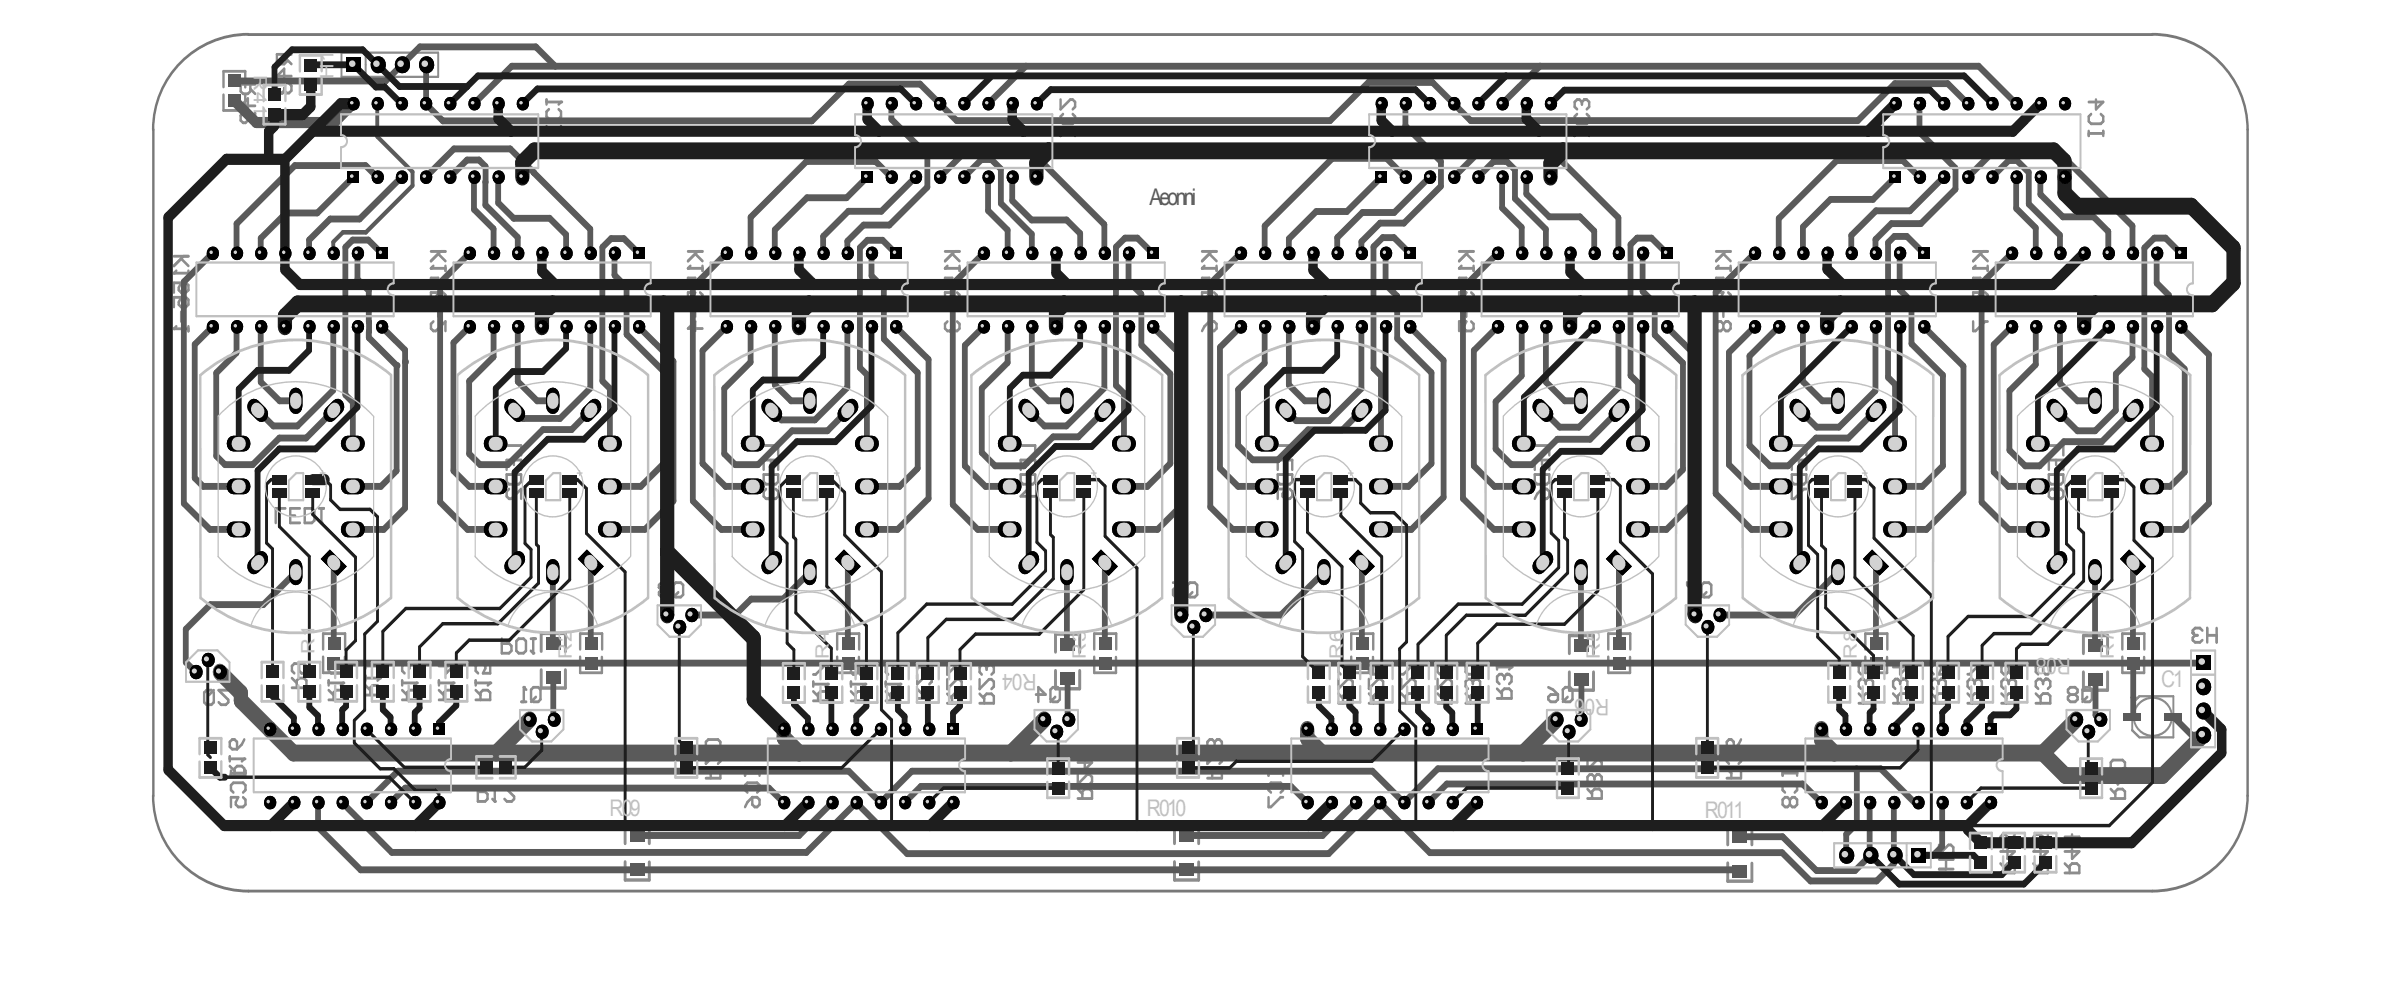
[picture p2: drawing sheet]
<svg xmlns="http://www.w3.org/2000/svg" width="84mm" height="35mm" viewBox="0 0 84 35" stroke-linecap="round" stroke-linejoin="round" font-family="sans-serif">
<defs><g id="words">
<text font-size=".8" fill="#5a5a5a" x="40.5" y="7.2">Aeonni</text>
<g font-size=".8" fill="#c0c0c0">
<text x="36.6" y="23.8" transform="rotate(-180 36.6 23.8)">Ra4</text>
<text x="73" y="23.2" transform="rotate(-180 73 23.2)">Ra8</text>
<text x="21.5" y="28.8">Ra9</text>
<text x="40.5" y="28.8">Ra1a</text>
<text x="56.8" y="24.6" transform="rotate(-180 56.8 24.6)">Ra6</text>
<text x="60.1" y="28.8">Ra11</text>
<text x="76.2" y="24.2">C1</text>
</g>
<g font-size=".6" fill="#c0c0c0">
<text x="8.9" y="2.6" transform="rotate(90 8.9 2.6)">R41</text>
<text x="11.8" y="2.8" transform="rotate(-90 11.8 2.8)">H1</text>
<text x="11.1" y="23.1" transform="rotate(-90 11.1 23.1)">R1</text>
<text x="20.2" y="23.2" transform="rotate(-90 20.2 23.2)">R2</text>
<text x="29.2" y="23.2" transform="rotate(-90 29.2 23.2)">R4</text>
<text x="38.3" y="23.2" transform="rotate(-90 38.3 23.2)">R3</text>
<text x="47.4" y="23.2" transform="rotate(-90 47.4 23.2)">R6</text>
<text x="56.4" y="23.2" transform="rotate(-90 56.4 23.2)">R5</text>
<text x="65.5" y="23.2" transform="rotate(-90 65.5 23.2)">R8</text>
<text x="74.6" y="23.2" transform="rotate(-90 74.6 23.2)">R7</text>
</g>
</g></defs>
<path d="M8.8 1.2a3.4 3.4 0 0 0-3.4 3.4v23.5a3.3 3.3 0 0 0 3.4 3.3h67.1a3.4 3.4 0 0 0 3.4-3.3v-23.5a3.4 3.4 0 0 0-3.4-3.4M8.8 1.2h67.1" fill="none" stroke="#787878" stroke-width=".09"/>
<g fill="none" stroke="#8c8c8c" stroke-width=".09">
<path d="M6.1 9.6h.1M6.1 11.6h.1M6.1 9h.5M6.1 9.6h.5M6.1 11.6h.5M6.2 9.5l-.1 .1M6.2 11.5l-.1 .1M6.4 9.1l.2 .3M6.4 11v.3M6.5 9l-.4 .4M6.6 10v.1v.2l-.3-.1 .1-.2h-.3v.3M6.6 10.5v.1v.2l-.3-.1 .1-.2h-.3v.3"/>
<path d="M6.6 9.5v.2M6.6 11.5v.2M7.9 3.1v-.6h.8v.6M7.9 3.3v.6h.8v-.6M8.6 4l-.1 .1 .1 .2 .4-.3v.3M8.8 3v.2l-.1 .1-.2-.1v-.2h.5M8.8 3.1l.2 .2M9 3.7h-.5l.2-.2v.3M9.9 2.9l-.1 .3 .1 .1M9.9 3.3h.1M10 3.1v.1M10 3.2l-.1 .1"/>
<path d="M10.1 17.9h-.4v.5M10.1 1.9v.3l-.1 .1-.2-.1v-.3h.5M10.1 2.1l.2 .2M10.2 2.9l.1 .3-.1 .1-.2-.1M10.2 18.2h.2M10.3 2.7h-.5l.2-.3v.4M10.6 17.9h-.4v.5h.4M10.7 17.9h.3l.1 .1v.3l-.1 .1h-.3zM11.3 17.9h.1M11.3 18.3v.1M11.3 18.4h.1M11.3 17.9v.5"/>
<path d="M15.2 9.5h.1M15.2 8.9h.5M15.2 9.5h.5M15.3 11.3l-.1 .1 .1 .3 .4-.4v.4M15.3 9.4l-.1 .1M15.5 8.9l.2 .3M15.5 10.8v.4M15.5 8.9l-.3 .3M15.6 10.3l.1 .1-.1 .3-.2-.1 .1-.3h-.3v.4M15.6 9.8l.1 .1-.1 .2h-.2l.1-.3h-.3v.3M15.7 9.4v.1M17.9 15.7h.5v.3"/>
<path d="M17.9 16.6v-.4h.5v.4M17.9 16.7h.5v.3l-.1 .1h-.3l-.1-.1zM18 17.2l-.1 .1 .1 .3 .4-.4v.4M18.1 16.2v.2M19.3 4.5h.5M19.3 3.5v.2M19.3 4.4v.2M19.3 3.6h.5M19.4 3.9h-.1l.1 .3h.3l.1-.1-.1-.2M19.8 3.6h.1M19.8 4.4v.2M19.8 3.6l-.1 .1"/>
<path d="M24.3 9.5h.1M24.3 8.9h.5M24.3 9.5h.5M24.4 9.4l-.1 .1M24.5 8.9l.3 .3M24.5 10.8v.4M24.6 8.9l-.3 .3M24.7 10.3l.1 .1-.1 .3-.3-.1 .1-.3h-.2v.4M24.7 9.8l.1 .1-.1 .2h-.3l.1-.3h-.2v.3M24.8 11.6h-.5l.2-.3v.4M24.8 9.4v.1M26.9 15.7h.5v.3"/>
<path d="M26.9 16.6v-.4h.5v.4M26.9 16.7h.5v.3v.1h-.4l-.1-.1zM27 17.2l-.1 .3 .2 .1M27.1 17.6h.1M27.2 16.2v.2M27.2 17.4v.1M27.2 17.5l-.1 .1M27.4 17.2v.3v.1l-.2-.1M33.3 9.5h.1M33.3 8.9h.5M33.3 9.5h.5M33.4 11.3l-.1 .3 .2 .1"/>
<path d="M33.4 9.4l-.1 .1M33.5 11.7h.1M33.6 8.9l.2 .3M33.6 10.8v.4M33.6 11.5v.1M33.6 11.6l-.1 .1M33.7 8.9l-.4 .3M33.8 10.3v.1v.3l-.3-.1 .1-.3h-.3v.4M33.8 9.8v.1v.2h-.3l.1-.3h-.3v.3M33.8 11.3v.3v.1l-.2-.1M33.8 9.4v.1M36 15.7h.5v.3"/>
<path d="M36 16.6v-.4h.5v.4M36 16.7h.5v.3l-.1 .1h-.3l-.1-.1zM36.3 16.2v.2M36.5 17.5h-.5l.3-.3v.4M37.4 3.5v.4l.4-.4 .1 .1-.1 .3M37.4 4.7h.5M37.4 4.6v.2M37.5 4l-.1 .1 .1 .3h.3l.1-.1-.1-.3M37.9 4.6v.2M42.4 9.5h.1M42.4 8.9h.5M42.4 9.5h.5"/>
<path d="M42.5 9.4l-.1 .1M42.7 11.3l.2 .1-.1 .3-.1-.1zM42.7 8.9l.2 .3M42.7 10.8v.4M42.7 11.3l-.3 .4M42.7 8.9l-.3 .3M42.8 10.3l.1 .1-.1 .3-.2-.1 .1-.3h-.3v.4M42.8 9.8l.1 .1-.1 .2h-.2l.1-.3h-.3v.3M42.9 9.4v.1M45.1 15.7h.5v.3M45.1 16.6v-.4h.5v.4M45.1 16.7h.5v.3l-.1 .1h-.3l-.1-.1z"/>
<path d="M45.3 16.2v.2M45.5 17.2l.1 .1-.1 .3-.3-.1 .1-.3h-.2v.4M51.5 9.5h.1M51.5 8.9h.5M51.5 9.5h.5M51.6 9.4l-.1 .1M51.7 8.9l.3 .3M51.7 10.8v.4M51.8 8.9l-.3 .3M51.9 10.3l.1 .1-.1 .3-.3-.1 .1-.3h-.2v.4M51.9 9.8l.1 .1-.1 .2h-.3l.1-.3h-.2v.3M51.9 11.3l.1 .1-.1 .3-.3-.1 .1-.3h-.2v.4"/>
<path d="M52 9.4v.1M54.1 15.7h.5v.3M54.1 16.6v-.4h.5v.4M54.1 16.7h.5v.3v.1h-.4l-.1-.1zM54.4 17.2l.2 .1v.3l-.2-.1zM54.4 16.2v.2M54.4 17.2l-.3 .4M55.5 4.7h.6M55.5 4.6v.2M55.6 4l-.1 .1 .1 .3h.4l.1-.1-.1-.3M55.8 3.6l-.1-.1-.2 .1 .1 .3M55.8 3.6v.1"/>
<path d="M55.9 3.5h.1M55.9 3.5l.2 .1-.1 .3M55.9 3.5l-.1 .1M56.1 4.6v.2M60.5 9.5h.1M60.5 8.9h.5M60.5 9.5h.5M60.6 9.4l-.1 .1M60.8 11.4l-.1-.1-.2 .1 .1 .3 .2-.1M60.8 11.4l.1-.1 .1 .1v.3l-.2-.1M60.8 8.9l.2 .3M60.8 10.8v.4"/>
<path d="M60.8 11.4v.2M60.9 8.9l-.4 .3M61 10.3v.1v.3l-.3-.1 .1-.3h-.3v.4M61 9.8v.1v.2h-.3l.1-.3h-.3v.3M61 9.4v.1M63.2 15.7h.5v.3M63.2 16.6v-.4h.5v.4M63.2 16.7h.5v.3l-.1 .1h-.3l-.1-.1zM63.2 17.2v.4l.5-.4M63.5 16.2v.2M69.6 9.5h.1M69.6 8.9h.5"/>
<path d="M69.6 9.5h.5M69.6 11.3v.4l.5-.4M69.7 9.4l-.1 .1M69.9 8.9l.2 .3M69.9 10.8v.4M69.9 8.9l-.3 .3M70 10.3l.1 .1-.1 .3-.2-.1 .1-.3h-.3v.4M70 9.8l.1 .1-.1 .2h-.2l.1-.3h-.3v.3M70.1 9.4v.1M72.3 15.7h.5v.3M72.3 16.6v-.4h.5v.4M72.3 16.7h.5v.3l-.1 .1h-.3l-.1-.1z"/>
<path d="M72.5 17.3l.1-.1 .2 .1-.1 .3-.2-.1M72.5 17.3l-.1-.1-.1 .1 .1 .3 .1-.1M72.5 16.2v.2M72.5 17.3v.2M73.7 4.7h.5M73.7 4.6v.2M73.8 4l-.1 .1 .1 .3h.3l.1-.1-.1-.3M73.9 3.5v.4l.3-.3h-.5M74.2 4.6v.2M7.2 24.4l.1-.1 .2 .1v.4h-.3zM7.5 24.3l-.1 .2M8.1 24.3h-.4l.4 .4-.1 .1h-.3"/>
<path d="M8.1 26.2l.2-.1 .1 .1v.2h-.2zM8.1 27.3h.5v-.2l-.2-.1-.1 .1v.2M8.1 27l.2 .2M8.1 26.7v.1M8.1 26.7h.5M8.1 27.2v.1M8.1 27.3h.6M8.2 27.9l-.1-.1 .1-.2h.4l.1 .1-.1 .2M8.6 28.1l.1 .1-.1 .2h-.3l.1-.3h-.3v.3M8.6 26.7h.1M8.6 26.7l-.1 .1M8.6 26.1l-.2 .3"/>
<path d="M8.7 27.2v.1M10.3 24.2h.5v-.2l-.2-.1-.1 .1v.2M10.3 23.9l.2 .2M10.6 23.4v.2v.1l.2-.1-.1-.2h-.3l-.1 .1 .1 .2M11.4 22.9v-.6h.8v.6M11.4 23.2v.5h.8v-.5M11.6 24.7h.5v-.3l-.3-.1v.1v.3M11.6 23.5l.1-.1h.3l.1 .2-.1 .1h-.3zM11.6 24.3l.2 .2M11.6 24v.2M11.6 24.1h.5M12.1 24.1h.1"/>
<path d="M12.1 24.1l-.1 .1M12.9 24.5h.5v-.3h-.3v.3M12.9 24.2l.2 .1M12.9 23.4v.2M12.9 23.8v.2M12.9 23.9h.5M12.9 23.5h.5M13.4 23.9h.1M13.4 23.5h.1M13.4 23.9l-.1 .1M13.4 23.5l-.1 .1M14.2 24.7h.5v-.3l-.3-.1v.1v.3"/>
<path d="M14.2 24.1h.5M14.2 24.3l.2 .2M14.2 24v.2M14.4 23.5v-.1l-.2 .1 .1 .2M14.4 23.5v.1M14.5 23.4h.1M14.5 23.4l.2 .1-.1 .2M14.5 23.4l-.1 .1M14.7 24.1h.1M14.7 24.1l-.1 .1M15.5 24.7h.5v-.3l-.3-.1v.1v.3M15.5 24.1h.5"/>
<path d="M15.5 24.3l.2 .2M15.5 24v.2M15.7 23.4v.3l.3-.2h-.5M16 24.1h.1M16 24.1l-.1 .1M16.8 24.7h.5v-.3l-.3-.1-.1 .1v.3M16.8 24.1h.5M16.8 24.3l.1 .2M16.8 24v.2M16.9 27.7v.5h.2h.1l-.1-.3h-.2M17.2 27.7l-.2 .2M17.3 24.1h.1"/>
<path d="M17.3 23.4v.3h-.3l.1-.1-.1-.2-.2 .1 .1 .2M17.3 24.1l-.1 .1M17.4 28.2h.1M17.4 27.7h.1M17.5 28.2h.1M17.5 27.7v.5M17.7 22.5v.5h.3v-.1v-.2h-.3M18 22.5l-.1 .2M18.1 27.7h-.3l.3 .4v.1h-.3M18.2 22.6l.1-.1 .3 .1v.3l-.1 .1-.3-.1zM18.4 24.7h.2M18.5 24.2h.1"/>
<path d="M18.5 24.2v.5M18.5 24.2l.1 .1M18.7 22.5h.2M18.7 22.9l.1 .1M18.7 24.3l.1-.1 .3 .1v.4h-.1h-.3zM18.8 23h.1M18.8 22.5v.5M18.9 24.6l-.2 .1M20.5 22.9v-.6h.7v.6M20.5 23.2v.5h.7v-.5M23.2 20.7h.1M23.2 20.7l.1 .1"/>
<path d="M23.3 20.8l-.1 .1 .1 .1h.3M23.3 20.8h.1M23.6 20.6l-.3-.1-.1 .2M23.8 20.6v-.1l.3 .1v.4h-.1h-.2zM23.9 20.9l-.1 .1M24.9 26.2l.1-.1h.3l.1 .2-.1 .1h-.3zM24.9 27.4h.5v-.2l-.2-.1-.1 .1v.2M24.9 26.6v.3l.3-.3 .2 .1-.1 .2M24.9 27.1l.2 .2M26.3 27.3h.5M26.3 27.2v.1M26.4 27.9l-.1-.1 .1-.2h.3l.1 .1-.1 .2"/>
<path d="M26.5 28.1l.3 .1-.1 .2h-.2zM26.5 28.1l-.2 .3M26.8 27.2v.1M28.7 23.8l.4-.4h.1v.4M28.7 24.4l.2 .1M28.7 24.7h.5v-.2l-.3-.1v.1v.2M28.7 24v.2M28.7 24.1h.5M29.2 24.1h.1M29.2 24.1l-.1 .1M29.5 22.9v-.6h.8v.6M29.5 23.2v.5h.8v-.5"/>
<path d="M30 24.7h.5v-.2l-.2-.1-.1 .1v.2M30 24.1h.5M30 24.4l.2 .1M30 24v.2M30.3 23.5l-.1-.1-.2 .1 .1 .3 .2-.1M30.3 23.5v-.1l.2 .1-.1 .3-.1-.1M30.3 23.5v.2M30.5 24.1h.1M30.5 24.1l-.1 .1M31.2 24.7h.6v-.2l-.3-.1-.1 .1v.2M31.2 24.1h.6M31.2 24.4l.2 .1"/>
<path d="M31.2 24v.2M31.5 23.4v.3l.1 .1 .2-.1-.1-.3h-.4l-.1 .1 .1 .3M31.8 24.1h.1M31.8 24.1l-.1 .1M32.4 24.6h.5v-.2l-.3-.1-.1 .1v.2M32.4 23.8v.3l.3-.3 .2 .1-.1 .2M32.4 23.5h.5M32.4 24.3l.1 .2M32.4 23.4v.2M32.9 23.5h.1M32.9 23.5l-.1 .1M33.4 23.4v.4l.4-.4 .1 .1-.1 .3"/>
<path d="M33.4 24.8h.5v-.3h-.2h-.1v.3M33.4 23.9v.4l.4-.4 .1 .1-.1 .3M33.4 24.5l.2 .1M34.6 24.8h.5v-.3h-.3h-.1v.3M34.6 23.9v.4l.3-.4 .2 .1-.1 .3M34.6 24.5l.1 .1M34.8 23.5l-.1-.1-.1 .1v.3M34.8 23.5v.1M34.9 23.4h.1M34.9 23.4l.2 .1-.1 .3M34.9 23.4l-.1 .1M36.5 24.5h.4l-.3-.3v.5"/>
<path d="M37.1 24.3v-.1l.3 .1v.4h-.1h-.2zM37.2 24.6l-.1 .1M38 28.1h.5v-.2l-.2-.1-.1 .1v.2M38 27.3v.3l.4-.3 .1 .1-.1 .2M38 27.8l.2 .2M38.3 26.8v.3l.2-.2h-.5M38.6 22.9v-.6h.8v.6M38.6 23.2v.5h.8v-.5M41.4 20.5h.3v.3l-.2-.1-.1 .1 .1 .2h.2M41.9 20.6l.1-.1 .2 .1v.4h-.1h-.2zM42.1 20.9l-.2 .1M42.6 27.4h.5v-.2l-.3-.1v.1v.2"/>
<path d="M42.6 26.6v.3l.3-.3 .2 .1-.1 .2M42.6 27.1l.2 .2M42.8 26.2v-.1l-.2 .1 .1 .2 .1-.1M42.8 26.2l.1-.1 .2 .1-.1 .2-.2-.1M42.8 26.2v.1M44.7 27.3h.6M44.7 28.1v.3l.6-.3M44.7 27.2v.1M44.8 27.9l-.1-.1 .1-.2h.4l.1 .1-.1 .2M45.3 27.2v.1M47.2 24.8h.5v-.3l-.2-.1-.1 .1v.3M47.2 23.9v.4l.3-.4 .2 .1-.1 .3"/>
<path d="M47.2 24.4l.2 .2M47.7 22.9v-.6h.7v.6M47.7 23.2v.5h.7v-.5M47.7 23.4v.4h-.2v-.2v-.2l-.3 .1 .1 .3M48.3 24.8h.5v-.3l-.3-.1-.1 .1v.3M48.3 23.9v.4l.4-.4 .1 .1-.1 .3M48.3 24.4l.1 .2M48.4 23.4l.1 .1v.3l-.2-.1zM48.8 23.4l-.3 .4M49.4 23.8l.4-.4h.1v.4M49.4 24.8h.5v-.3l-.2-.1-.1 .1v.3M49.4 23.9v.4l.4-.4 .1 .1-.1 .3"/>
<path d="M49.4 24.4l.2 .2M50.7 24.8h.5v-.3l-.2-.1-.1 .1v.3M50.7 23.9v.4l.4-.4 .1 .1-.1 .3M50.7 24.4l.2 .2M51 23.4v.3v.1l.2-.1-.1-.3h-.3l-.1 .1 .1 .3M51.7 23.5l.1-.1h.3l.1 .3-.1 .1h-.3zM51.7 24.8h.5v-.3l-.2-.1-.1 .1v.3M51.7 24.4l.2 .2M52 24l-.1-.1-.2 .1 .1 .3M52 24v.1M52 23.9h.1M52 23.9l.2 .1-.1 .3"/>
<path d="M52 23.9v.1M52.8 24.6h.5v-.2l-.2-.1-.1 .1v.2M52.8 24.3l.2 .1M52.8 23.4v.2M52.8 23.5h.5M53.1 23.9l-.1-.1-.2 .1 .1 .2M53.1 23.9h.1M53.1 23.8h.1M53.1 23.8l.2 .1-.1 .2M53.1 23.8v.1M53.3 23.5h.1M53.3 23.5l-.1 .1"/>
<path d="M54.6 24.6l.1-.1h.3l-.1 .2h-.2zM54.6 24.2l.4 .3M55.1 24.3l.1-.1 .3 .1v.4h-.1h-.3zM55.3 24.6l-.2 .1M56 28.1h.5v-.2l-.3-.1v.1v.2M56 26.8v.3l.4-.3 .1 .1-.1 .2M56 27.8l.2 .2M56.2 27.4v-.1l-.2 .1 .1 .2M56.2 27.4v.1M56.3 27.3h.1M56.3 27.3l.2 .1-.1 .2M56.3 27.3l-.1 .1"/>
<path d="M56.7 22.9v-.6h.8v.6M56.7 23.2v.5h.8v-.5M59.9 20.5h-.4l.4 .5M60 20.6l.1-.1 .3 .1v.4h-.1h-.3zM60.2 20.9l-.2 .1M60.9 27.4h.5v-.2l-.2-.1-.1 .1v.2M60.9 27.1l.2 .2M61 26.1l.2 .1v.2l-.3-.1zM61.2 26.7l-.1-.1-.2 .1 .1 .2M61.2 26.7h.1M61.2 26.6h.1M61.2 26.6l.2 .1-.1 .2"/>
<path d="M61.2 26.6v.1M61.4 26.1l-.2 .3M62.9 27.3h.5M62.9 27.2v.1M63 27.9l-.1-.1 .1-.2h.3l.1 .1-.1 .2M63.1 28.2v-.1l-.2 .1 .1 .2h.1M63.1 28.2l.1-.1 .2 .1-.1 .2h-.2M63.1 28.2v.2M63.4 27.2v.1M65.6 24.8h.5v-.3l-.3-.1-.1 .1v.3M65.6 24.4l.1 .2M65.8 22.9v-.6h.8v.6"/>
<path d="M65.8 23.2v.5h.8v-.5M65.8 23.5l-.1-.1-.1 .1v.3M65.8 24l-.1-.1-.1 .1v.3M65.8 23.5v.1M65.8 24v.1M65.9 23.9h.1M65.9 23.4h.1M65.9 23.4l.2 .1-.1 .3M65.9 23.9l.2 .1-.1 .3M65.9 23.9l-.1 .1M65.9 23.4l-.1 .1M66.8 24.8h.5v-.3l-.3-.1-.1 .1v.3"/>
<path d="M66.8 24.4l.1 .2M67 23.4v.4l.3-.3h-.5M67 24l-.1-.1-.1 .1 .1 .3M67 24v.1M67.1 23.9h.1M67.1 23.9l.2 .1-.1 .3M67.1 23.9l-.1 .1M68.1 24.8h.5v-.3l-.2-.1-.1 .1v.3M68.1 24.4l.2 .2M68.4 24l-.1-.1-.2 .1 .1 .3M68.4 24v.1M68.4 30.6h.5"/>
<path d="M68.4 30.3h.5M68.4 29.8v.3l.4-.3 .1 .1-.1 .2M68.5 23.9h.1M68.5 23.9l.1 .1v.3M68.5 23.9l-.1 .1M68.6 23.4v.4h-.2l.1-.2-.1-.2-.3 .1 .1 .3M68.6 30.3v.3M69.4 23.8l.4-.4h.1v.4M69.4 24.8h.5v-.3l-.2-.1-.1 .1v.3M69.4 24.4l.2 .2M69.7 24l-.1-.1-.2 .1 .1 .3M69.7 24v.1"/>
<path d="M69.7 23.9h.1M69.7 23.9l.2 .1-.1 .3M69.7 23.9v.1M70.6 30.8h.5v-.3l-.3-.1-.1 .1v.3M70.6 30.4l.1 .2M70.6 24.8h.5v-.3l-.2-.1-.1 .1v.3M70.6 24.4l.2 .2M70.6 29.4l.2 .1v.3l-.2-.1zM70.8 29.9v.4l.3-.3h-.5M70.9 23.5l-.1-.1-.2 .1 .1 .3 .2-.1M70.9 23.5v-.1l.2 .1-.1 .3-.1-.1M70.9 24l-.1-.1-.2 .1 .1 .3"/>
<path d="M70.9 23.5v.2M70.9 24v.1M70.9 23.9h.1M70.9 23.9l.2 .1-.1 .3M70.9 23.9v.1M71.1 29.4l-.3 .4M71.7 30.8h.5v-.3l-.2-.1-.1 .1v.3M71.7 30.4l.2 .2M71.8 24.8h.5v-.3l-.2-.1-.1 .1v.3M71.8 24.4l.2 .2M72 29.9v.4l.2-.3h-.5M72.1 23.4v.3l.1 .1 .1-.1-.1-.3h-.3l-.1 .1 .1 .3"/>
<path d="M72.1 24l-.1-.1-.2 .1 .1 .3M72.1 24v.1M72.2 23.9h.1M72.2 23.9l.1 .1-.1 .3M72.2 23.9l-.1 .1M72.2 29.4v.4h-.2l.1-.2-.1-.2-.3 .1 .1 .3M72.8 30.8h.5v-.3l-.2-.1-.1 .1v.3M72.8 30.4l.2 .2M73 24.5l-.1-.1 .1-.2 .3 .1-.1 .2M73 24.5l-.1 .1 .1 .1h.3l-.1-.2M73 24.5h.2M73.1 29.9v.4l.2-.3h-.5"/>
<path d="M73.1 29.4v.4l.2-.3h-.5M73.5 24.3v-.1l.3 .1v.4h-.1h-.2zM73.6 24.6l-.1 .1M74.5 28.1h.5v-.2l-.3-.1-.1 .1v.2M74.5 27.8l.1 .2M74.5 26.8h.4l.1 .2-.1 .1h-.4v-.1zM74.7 27.3v.3l.3-.2h-.5M74.9 22.9v-.6h.7v.6M74.9 23.2v.5h.7v-.5M77.3 22.3h.1M77.3 22.3l.1 .1M77.4 22.4h.1"/>
<path d="M77.4 22.4l-.1 .1 .1 .1h.3M77.7 22.2l-.3-.1-.1 .2M77.9 22.4h.3M77.9 22.1v.5M78.2 22.1v.5"/>
</g>
<g fill="none" stroke="#8c8c8c" stroke-width=".07">
<path d="M12 1.9h3.5v.8h-3.5zM12.9 1.9v.8M75.2 24.6h.1M75.2 24.8l.3-.3h1.2v1.5h-1.2l-.3-.3zM75.3 24.5v.2"/>
<circle cx="75.9" cy="25.3" r=".67"/>
</g>
<g fill="none" stroke="#8c8c8c" stroke-width=".11">
<path d="M19.1 23v-.7h.8v.7M19.1 23.6v.7h.8v-.7M22.1 29.7v-.6h.8v.6M22.1 30.4v.6h.8v-.6M37.2 23v-.6h.9v.6M37.2 23.6v.7h.9v-.7M41.4 29.7v-.6h.9v.6M41.4 30.4v.6h.9v-.6M55.4 23v-.6h.8v.6M55.4 23.7v.6h.8v-.6M60.9 29.8v-.7h.9v.7M60.9 30.4v.7h.9v-.7"/>
<path d="M73.5 23v-.6h.8v.6M73.5 23.7v.6h.8v-.6"/>
</g>
<g fill="none" stroke="#5a5a5a" stroke-width=".22">
<path d="M7.5 8.9l-1 1v7.8l.9 1h1M7.5 11.5l-.6 .6v4.7l.3 .3h1.2M8.3 11.5v.9l-.7 .7v3l.3 .3h1l1-1h.9l1-.9M9.2 11.5v2l.7 .6h.5M11.8 11.5v2.3l-1.3 1.2h-.9l-.5-.5M11.8 19.8v2.9M12.5 6.2l-1.3 1.3h-1.1l-.9 .9v.5M12.6 8.9v.9l.4 .4v1.7l1 1M13 11.3h.1M13 11.7h.1M13.3 6.2l-.4-.4h-2.5l-2.1 2.1v1M13.5 11.5l.8 .8v5.6l-.8 .8h-1.1"/>
<path d="M13.5 8.9l-.5-.4h-.6l-.2 .2v5.2l.2 .3v1.4M14 12.9h.1M14 12.9v3.7l-.6 .5h-1M14.2 6.2l-1.5 1.5h-1.1l-.7 .8v.4M14.3 12.8h.1M15 3.7l.6 .6h13l1.3-1.3h2.6l1.2 1.3h13.2l1.4-1.4h2.2l1.4 1.4h13.6l1.3-1.4h1.9l.7 .8M15 2.3v1.3M15.9 6.2l.6-.6h.4l.2 .3v1.3l1.2 1.2v.5M16.6 8.9l-1.1 1.1v7.7l1 1h1M16.6 11.5l-.6 .6v4.5l.5 .5h1M16.7 6.2v1.2l.7 .7v.8M16.7 3.7l1.4-1.4h51.7l1.3 1.4"/>
<path d="M17.1 6.4h.1M17.4 11.5v1.1l-.9 .8v2.6l.4 .4h1l1.3-1.3h1l.6-.6M17.6 6.2v.9l.5 .6h1.3l.6 .6v.6M18.3 11.5v1.9l.6 .7h.6M18.8 6.1h.1M18.8 6.1l2 2v.8M18.8 6.1l-.8-.9h-2l-1 1M19.6 2.3l-.7-.6h-4.1l-1.2 1.2h-5.3M20.8 11.5v2.2l-1 1h-1.4l-.2-.2M20.8 19.8v2.9M21.7 8.9v.8l.4 .4v1.7l1.3 1.3v3.2l-.8 .8h-1.1M22.5 8.9l-.5-.5h-.4l-.4 .3v4.7l.3 .3v1.9"/>
<path d="M22.5 11.5l1.3 1.2v5l-1.1 1h-1.2M25.6 8.9l-1.2 1.2v7.6l1 1h1.2M25.6 11.5l-.8 .9v3.9l.8 .8h1M26.5 11.5v1.3l-1 .9v2.3l.4 .4h.8l1.2-1.2h1.3l.7-.7M27.3 11.5v2.1l.6 .5h.7M29.9 11.5v2.2l-1.2 1.1h-1.1l-.4-.3M29.9 19.8v2.9M30.6 6.2l-.7 .8h-1.4l-1.2 1.1v.8M30.7 8.9v.8l.5 .5v1.7l1.2 1.2v3.4l-.7 .6h-1.1M31.4 6.2l-.5-.5h-2.5l-1.9 2v1.2M31.4 3.7v.5l1.3 1.3v1.1l-1.3 1.3h-.9l-.6 .6v.4M31.6 8.9l-.5-.4h-.5l-.3 .2v4.3l.3 .2v2.4"/>
<path d="M31.6 11.5l1.2 1.2v4.9l-1.1 1.1h-1.1M32.3 6.2l-1.2 1.2h-1.2l-.9 .9v.6M33.1 6.2l1-.9h2.3l2.6 2.6v1M34 6.2l.6-.6h.4l.3 .4v1.2l1.1 1.1v.6M34.7 11.5l-.7 .7v4.2l.8 .7h.8M34.7 8.9l-1.1 1.1v7.8l.9 .9h1.1M34.9 6.2v1.2l.6 .7v.8M35.5 11.5v1.3l-.9 .9v2.3l.5 .4h1l1-1h.9l1-.9M35.7 6.2v.9l.7 .7h1.2l.5 .4v.7M36.2 2.3l-1.3 1.4M36.4 11.5v2l.6 .6h.6M39 11.5v2.2l-1.4 1.3h-.8l-.5-.5"/>
<path d="M39 19.8v2.9M39.8 8.9v1l.5 .5v1.8l1 1v3.1l-.8 .8h-.9M40.7 8.9l-.6-.5h-.4l-.3 .3v4.9l.2 .3v1.7M40.7 11.5l1.1 1.1v5.1l-1 1h-1.2M43.8 11.5l-.8 .7v4.3l.7 .6h1M43.8 8.9l-1.1 1.1v7.9l.8 .8h1.2M44.6 11.5v1.3l-.9 .9v2l.5 .5h.9l1-1h1.3l.6-.7M45.5 11.5v2.1l.5 .5h.7M48 11.5v2.2l-1.1 1.1h-1.2l-.3-.3M48 19.8l.1 2.9M48.7 6.2l-1.2 1.3h-1.1l-.9 .9v.5M48.9 8.9v1.1l.4 .4v1.5l1.2 1.2v3.2l-.8 .8h-1"/>
<path d="M49.6 3.7v.7l1.2 1.3v.9l-1.3 1.3h-.8l-.7 .6v.4M49.6 6.2l-.7-.6h-1.9l-2.4 2.4v.9M49.7 8.9l-.5-.5h-.4l-.4 .3v4.3l.3 .2v2.4M49.7 11.5l1.2 1.2v4.8l-1.1 1.2h-1.1M50.4 6.2l-1.2 1.3h-1.1l-.9 .9v.5M51.3 6.2l1-1h2.3l2.5 2.5v1.2M52.1 6.2l.6-.5h.4l.3 .3v1l1.1 1.1v.8M52.8 8.9l-1.2 1.2v7.5l1.1 1.1h1.1M52.8 11.5l-.8 .9v4l.7 .7h1.1M53 6.2v1.1l.7 .7v.9M53.7 11.5v1.7l-.9 1v1.6l.5 .6h.7l.9-.9h1.2l1-1M53.8 6.2v.6l.8 .8h1.1l.5 .5v.8"/>
<path d="M54.3 2.3l-1.3 1.4M54.5 11.5v2l.7 .6h.6M57.1 11.5v2.2l-1.4 1.4h-.7l-.6-.6M57.1 19.8v2.9M57.9 8.9v1.4l.5 .4v1.1l1 1v3.7l-.6 .6h-1M58.8 8.9l-.5-.5h-.6l-.2 .2v4.6l.3 .3v2.1M58.8 11.5l1.1 1.1v5l-1.1 1.1h-1M61.9 8.9l-1.4 1.4v7.1l1.3 1.3h1M61.9 11.5l-.9 .9v4l.8 .7h1M62.7 11.5l-1 1.1v3.1l.7 .7h.7l1-1h1.1l1-.9M63.6 11.5v1.9l.7 .7h.5M66.2 11.5v2.3l-1.3 1.3h-.8l-.6-.6"/>
<path d="M66.2 19.8v2.9M66.9 6.2l-.8 .8h-1.5l-1 1v.9M67 8.9v1.3l.4 .4v1.5l1.1 1.1v3.2l-.7 .7h-1M67.7 3.7v1l1.3 1.2v.8l-1.2 1.2h-1.1l-.5 .5v.5M67.7 6.2l-.6-.5h-2.3l-2.1 2v1.2M67.9 8.9l-.6-.6h-.5l-.2 .3v4.7l.2 .2v2.1M67.9 11.5l1.4 1.4v4.5l-1.3 1.3h-1.2M68.6 6.2l-1.2 1.2h-1.2l-.9 .9v.6M69.4 6.2l1-.9h2.1l2.7 2.7v.9M70.3 6.2l.6-.5h.2l.5 .4v1.1l1.1 1.1v.6M71 11.5l-.7 .7v4.4l.5 .5h1.1M71 8.9l-1.1 1.1v7.7l1 1h1"/>
<path d="M71.1 6.2v1.1l.7 .7v.9M71.8 11.5v1.3l-.9 1v2.1l.5 .5h.5l.9-.8h1.3l1.1-1.1M72 6.2v.7l.8 .7h1l.6 .6v.7M72.7 11.5v2l.6 .6h.6M75.2 11.5v1.1l-.6 .6v1.3l-.7 .7h-.6l-.7-.7M75.2 19.8v2.9M76.1 8.9v1.1l.4 .4v2.1l.6 .5v3.6l-.5 .5h-.7M76.9 8.9l-.5-.5h-.4l-.4 .3v4.3l.3 .3v2.3M76.9 11.5l1 1v5.2l-.9 1h-1.1M10.4 20.2l-1.1 1.1h-1.9l-.8 .9v1.1l.3 .4M11.2 28.3v.9l1.5 1.5h48.6M11.8 23.4h65.9"/>
<path d="M12.1 28.3l1.7 1.7h14.6l1.8-1.7 1.8 1.8h14.9l1.8-1.8 1.7 1.8h12.5l1 1h2.3l.6-.7v-2.1M12.9 28.3l1.1-1.1h15.9l1.2 1.1 1.1-1.1h16.2l1.1 1.1 1.2-1.2h15.6l1.2 1.2M13.8 28.3l.5-.5h12.8l.5 .5M19.5 20.2v2.5M19.5 23.9v1.5M28.6 20.2l-1 .9h-1.1l-.6 .6h-1.5M29.4 28.3l-1.2 1.1h-5.7M31.9 28.3l.6-.6h13l.6 .6M37.6 20.2v2.5M37.7 23.9v1.5M46.7 20.2l-1.5 1.5h-2.7M47.8 28.3l-1.1 1.1h-4.8"/>
<path d="M50.4 28.3l.6-.7h12.6l.6 .7M55.8 20.2v2.5M55.8 24v1.3M61.4 29.5h1.5l1.2 1.2h1.3l.6-.6M64.8 20.2l-1.5 1.5h-2.6M65.5 27.1v1.9l-.4 .4v.7M66 28.3v1.8M68.5 28.3v1.5l-.3 .3h-.5M73.9 20.2v2.5M73.9 24v1.2l.2 .2M75.2 23.4v1.8M76.7 25.3l.6 .6h.4"/>
</g>
<path d="M19.5 25.4h.1" fill="none" stroke="#5a5a5a" stroke-width=".11"/>
<path d="M13.3 3.7v1.1l1.3 1.3v.4l-1.7 1.7h-.8l-.3 .3v.4" fill="none" stroke="#5a5a5a" stroke-width=".15"/>
<path d="M7.8 23.7l.7 .7v.3l1.8 1.8h61.8M18.7 25.4l-1.2 1.1M27.6 25.7v.3l.6 .5M36.8 25.4l-1.1 1.1M46.1 25.7v.3l.5 .5M54.9 25.4l-1.2 1.1M64.2 25.7v.4l.5 .4M73.2 25.4l-1.1 1.1M77.7 25.9l-1.4 1.4h-3.4l-.8-.8" fill="none" stroke="#5a5a5a" stroke-width=".55"/>
<path d="M8.3 3.6l.7 .7h2.8l.7-.6" fill="none" stroke="#5a5a5a" stroke-width=".36"/>
<circle cx="14.2" cy="3.7" r=".22" fill="#000"/>
<circle cx="14.1" cy="3.6" r=".06" fill="#d2d2d2"/>
<circle cx="14.2" cy="2.3" r=".27" fill="#000"/>
<circle cx="14.1" cy="2.2" r=".12" fill="#d2d2d2"/>
<circle cx="17.6" cy="3.7" r=".22" fill="#000"/>
<circle cx="17.5" cy="3.6" r=".06" fill="#d2d2d2"/>
<circle cx="30.6" cy="3.7" r=".22" fill="#000"/>
<circle cx="30.5" cy="3.6" r=".06" fill="#d2d2d2"/>
<circle cx="34" cy="3.7" r=".22" fill="#000"/>
<circle cx="34" cy="3.6" r=".06" fill="#d2d2d2"/>
<circle cx="42.1" cy="22.1" r=".23" fill="#000"/>
<circle cx="42" cy="22.1" r=".09" fill="#d2d2d2"/>
<circle cx="50.4" cy="3.7" r=".22" fill="#000"/>
<circle cx="50.4" cy="3.6" r=".06" fill="#d2d2d2"/>
<circle cx="53.8" cy="3.7" r=".22" fill="#000"/>
<circle cx="53.8" cy="3.6" r=".06" fill="#d2d2d2"/>
<circle cx="55.8" cy="25.4" r=".23" fill="#000"/>
<circle cx="55.7" cy="25.3" r=".09" fill="#d2d2d2"/>
<circle cx="69.4" cy="3.7" r=".22" fill="#000"/>
<circle cx="69.4" cy="3.6" r=".06" fill="#d2d2d2"/>
<circle cx="72.8" cy="3.7" r=".22" fill="#000"/>
<circle cx="72.8" cy="3.6" r=".06" fill="#d2d2d2"/>
<path d="M77.5 23.1h.5v.5h-.5z" fill-rule="evenodd" fill="#000"/>
<circle cx="77.7" cy="23.3" r=".12" fill="#d2d2d2"/>
<circle cx="7.3" cy="23.3" r=".23" fill="#000"/>
<circle cx="7.3" cy="23.2" r=".09" fill="#d2d2d2"/>
<circle cx="9.5" cy="28.3" r=".22" fill="#000"/>
<circle cx="9.5" cy="28.3" r=".06" fill="#d2d2d2"/>
<circle cx="9.5" cy="25.7" r=".22" fill="#000"/>
<circle cx="9.5" cy="25.7" r=".06" fill="#d2d2d2"/>
<circle cx="10" cy="11.5" r=".22" fill="#000"/>
<circle cx="10" cy="11.5" r=".06" fill="#d2d2d2"/>
<circle cx="10" cy="8.9" r=".22" fill="#000"/>
<circle cx="10" cy="8.9" r=".06" fill="#d2d2d2"/>
<circle cx="12.1" cy="28.3" r=".22" fill="#000"/>
<circle cx="12" cy="28.3" r=".06" fill="#d2d2d2"/>
<circle cx="12.1" cy="25.7" r=".22" fill="#000"/>
<circle cx="12" cy="25.7" r=".06" fill="#d2d2d2"/>
<circle cx="12.9" cy="28.3" r=".22" fill="#000"/>
<circle cx="12.9" cy="28.3" r=".06" fill="#d2d2d2"/>
<circle cx="12.9" cy="25.7" r=".22" fill="#000"/>
<circle cx="12.9" cy="25.7" r=".06" fill="#d2d2d2"/>
<circle cx="13.5" cy="11.5" r=".22" fill="#000"/>
<circle cx="13.4" cy="11.5" r=".06" fill="#d2d2d2"/>
<path d="M13.3 8.7h.4v.4h-.4z" fill-rule="evenodd" fill="#000"/>
<circle cx="13.4" cy="8.9" r=".06" fill="#d2d2d2"/>
<circle cx="14.2" cy="6.2" r=".22" fill="#000"/>
<circle cx="14.1" cy="6.2" r=".06" fill="#d2d2d2"/>
<circle cx="15.5" cy="28.3" r=".22" fill="#000"/>
<circle cx="15.4" cy="28.3" r=".06" fill="#d2d2d2"/>
<path d="M15.3 25.5h.4v.4h-.4z" fill-rule="evenodd" fill="#000"/>
<circle cx="15.4" cy="25.7" r=".06" fill="#d2d2d2"/>
<circle cx="17.6" cy="6.2" r=".22" fill="#000"/>
<circle cx="17.5" cy="6.2" r=".06" fill="#d2d2d2"/>
<circle cx="18.3" cy="11.5" r=".22" fill="#000"/>
<circle cx="18.2" cy="11.5" r=".06" fill="#d2d2d2"/>
<circle cx="18.3" cy="8.9" r=".22" fill="#000"/>
<circle cx="18.2" cy="8.9" r=".06" fill="#d2d2d2"/>
<circle cx="21.7" cy="11.5" r=".22" fill="#000"/>
<circle cx="21.6" cy="11.5" r=".06" fill="#d2d2d2"/>
<circle cx="21.7" cy="8.9" r=".22" fill="#000"/>
<circle cx="21.6" cy="8.9" r=".06" fill="#d2d2d2"/>
<circle cx="24.4" cy="21.7" r=".23" fill="#000"/>
<circle cx="24.3" cy="21.6" r=".09" fill="#d2d2d2"/>
<circle cx="26.5" cy="11.5" r=".22" fill="#000"/>
<circle cx="26.4" cy="11.5" r=".06" fill="#d2d2d2"/>
<circle cx="26.5" cy="8.9" r=".22" fill="#000"/>
<circle cx="26.4" cy="8.9" r=".06" fill="#d2d2d2"/>
<circle cx="28.5" cy="28.3" r=".22" fill="#000"/>
<circle cx="28.4" cy="28.3" r=".06" fill="#d2d2d2"/>
<circle cx="28.5" cy="25.7" r=".22" fill="#000"/>
<circle cx="28.4" cy="25.7" r=".06" fill="#d2d2d2"/>
<path d="M28.6 20v.3" fill="none" stroke="#000" stroke-width=".51"/>
<path d="M28.6 20.1v.1" fill="none" stroke="#d2d2d2" stroke-width=".44"/>
<circle cx="29.9" cy="11.5" r=".22" fill="#000"/>
<circle cx="29.8" cy="11.5" r=".06" fill="#d2d2d2"/>
<circle cx="29.9" cy="8.9" r=".22" fill="#000"/>
<circle cx="29.8" cy="8.9" r=".06" fill="#d2d2d2"/>
<path d="M30.4 6h.4v.4h-.4z" fill-rule="evenodd" fill="#000"/>
<circle cx="30.5" cy="6.2" r=".06" fill="#d2d2d2"/>
<circle cx="31.9" cy="28.3" r=".22" fill="#000"/>
<circle cx="31.9" cy="28.3" r=".06" fill="#d2d2d2"/>
<circle cx="31.9" cy="25.7" r=".22" fill="#000"/>
<circle cx="31.9" cy="25.7" r=".06" fill="#d2d2d2"/>
<circle cx="34" cy="6.2" r=".22" fill="#000"/>
<circle cx="34" cy="6.2" r=".06" fill="#d2d2d2"/>
<circle cx="34.7" cy="11.5" r=".22" fill="#000"/>
<circle cx="34.6" cy="11.5" r=".06" fill="#d2d2d2"/>
<circle cx="34.7" cy="8.9" r=".22" fill="#000"/>
<circle cx="34.6" cy="8.9" r=".06" fill="#d2d2d2"/>
<circle cx="38.1" cy="11.5" r=".22" fill="#000"/>
<circle cx="38.1" cy="11.5" r=".06" fill="#d2d2d2"/>
<circle cx="38.1" cy="8.9" r=".22" fill="#000"/>
<circle cx="38.1" cy="8.9" r=".06" fill="#d2d2d2"/>
<circle cx="46.3" cy="11.5" r=".22" fill="#000"/>
<circle cx="46.3" cy="11.5" r=".06" fill="#d2d2d2"/>
<circle cx="46.3" cy="8.9" r=".22" fill="#000"/>
<circle cx="46.3" cy="8.9" r=".06" fill="#d2d2d2"/>
<circle cx="47" cy="28.3" r=".22" fill="#000"/>
<circle cx="46.9" cy="28.3" r=".06" fill="#d2d2d2"/>
<circle cx="47" cy="25.7" r=".22" fill="#000"/>
<circle cx="46.9" cy="25.7" r=".06" fill="#d2d2d2"/>
<circle cx="49.7" cy="11.5" r=".22" fill="#000"/>
<circle cx="49.7" cy="11.5" r=".06" fill="#d2d2d2"/>
<path d="M49.5 8.7h.4v.4h-.4z" fill-rule="evenodd" fill="#000"/>
<circle cx="49.7" cy="8.9" r=".06" fill="#d2d2d2"/>
<circle cx="50.4" cy="28.3" r=".22" fill="#000"/>
<circle cx="50.3" cy="28.3" r=".06" fill="#d2d2d2"/>
<circle cx="50.4" cy="25.7" r=".22" fill="#000"/>
<circle cx="50.3" cy="25.7" r=".06" fill="#d2d2d2"/>
<circle cx="50.4" cy="6.2" r=".22" fill="#000"/>
<circle cx="50.4" cy="6.2" r=".06" fill="#d2d2d2"/>
<circle cx="53.7" cy="11.5" r=".22" fill="#000"/>
<circle cx="53.6" cy="11.5" r=".06" fill="#d2d2d2"/>
<circle cx="53.7" cy="8.9" r=".22" fill="#000"/>
<circle cx="53.6" cy="8.9" r=".06" fill="#d2d2d2"/>
<circle cx="53.8" cy="6.2" r=".22" fill="#000"/>
<circle cx="53.8" cy="6.2" r=".06" fill="#d2d2d2"/>
<circle cx="54.5" cy="11.5" r=".22" fill="#000"/>
<circle cx="54.5" cy="11.5" r=".06" fill="#d2d2d2"/>
<circle cx="54.5" cy="8.9" r=".22" fill="#000"/>
<circle cx="54.5" cy="8.9" r=".06" fill="#d2d2d2"/>
<path d="M55.8 20v.3" fill="none" stroke="#000" stroke-width=".51"/>
<path d="M55.8 20.1v.1" fill="none" stroke="#d2d2d2" stroke-width=".44"/>
<circle cx="57.1" cy="11.5" r=".22" fill="#000"/>
<circle cx="57" cy="11.5" r=".06" fill="#d2d2d2"/>
<circle cx="57.1" cy="8.9" r=".22" fill="#000"/>
<circle cx="57" cy="8.9" r=".06" fill="#d2d2d2"/>
<circle cx="57.9" cy="11.5" r=".22" fill="#000"/>
<circle cx="57.9" cy="11.5" r=".06" fill="#d2d2d2"/>
<circle cx="57.9" cy="8.9" r=".22" fill="#000"/>
<circle cx="57.9" cy="8.9" r=".06" fill="#d2d2d2"/>
<circle cx="60.7" cy="21.7" r=".23" fill="#000"/>
<circle cx="60.6" cy="21.6" r=".09" fill="#d2d2d2"/>
<circle cx="61.9" cy="11.5" r=".22" fill="#000"/>
<circle cx="61.8" cy="11.5" r=".06" fill="#d2d2d2"/>
<circle cx="61.9" cy="8.9" r=".22" fill="#000"/>
<circle cx="61.8" cy="8.9" r=".06" fill="#d2d2d2"/>
<circle cx="62.7" cy="11.5" r=".22" fill="#000"/>
<circle cx="62.7" cy="11.5" r=".06" fill="#d2d2d2"/>
<circle cx="62.7" cy="8.9" r=".22" fill="#000"/>
<circle cx="62.7" cy="8.9" r=".06" fill="#d2d2d2"/>
<circle cx="65.3" cy="11.5" r=".22" fill="#000"/>
<circle cx="65.3" cy="11.5" r=".06" fill="#d2d2d2"/>
<circle cx="65.3" cy="8.9" r=".22" fill="#000"/>
<circle cx="65.3" cy="8.9" r=".06" fill="#d2d2d2"/>
<circle cx="66.2" cy="11.5" r=".22" fill="#000"/>
<circle cx="66.1" cy="11.5" r=".06" fill="#d2d2d2"/>
<circle cx="66.2" cy="8.9" r=".22" fill="#000"/>
<circle cx="66.1" cy="8.9" r=".06" fill="#d2d2d2"/>
<circle cx="66.8" cy="28.3" r=".22" fill="#000"/>
<circle cx="66.8" cy="28.3" r=".06" fill="#d2d2d2"/>
<circle cx="66.8" cy="25.7" r=".22" fill="#000"/>
<circle cx="66.8" cy="25.7" r=".06" fill="#d2d2d2"/>
<circle cx="69.4" cy="6.2" r=".22" fill="#000"/>
<circle cx="69.4" cy="6.2" r=".06" fill="#d2d2d2"/>
<circle cx="70.2" cy="28.3" r=".22" fill="#000"/>
<circle cx="70.2" cy="28.3" r=".06" fill="#d2d2d2"/>
<path d="M70 25.5h.4v.4h-.4z" fill-rule="evenodd" fill="#000"/>
<circle cx="70.2" cy="25.7" r=".06" fill="#d2d2d2"/>
<circle cx="72.8" cy="6.2" r=".22" fill="#000"/>
<circle cx="72.8" cy="6.2" r=".06" fill="#d2d2d2"/>
<circle cx="73.5" cy="11.5" r=".22" fill="#000"/>
<circle cx="73.5" cy="11.5" r=".06" fill="#d2d2d2"/>
<circle cx="73.5" cy="8.9" r=".22" fill="#000"/>
<circle cx="73.5" cy="8.9" r=".06" fill="#d2d2d2"/>
<circle cx="76.9" cy="11.5" r=".22" fill="#000"/>
<circle cx="76.9" cy="11.5" r=".06" fill="#d2d2d2"/>
<path d="M76.7 8.7h.4v.4h-.4z" fill-rule="evenodd" fill="#000"/>
<circle cx="76.9" cy="8.9" r=".06" fill="#d2d2d2"/>
<circle cx="77.7" cy="25.1" r=".27" fill="#000"/>
<circle cx="77.7" cy="25" r=".12" fill="#d2d2d2"/>
<circle cx="77.7" cy="25.9" r=".27" fill="#000"/>
<circle cx="77.7" cy="25.9" r=".12" fill="#d2d2d2"/>
<circle cx="77.7" cy="24.2" r=".27" fill="#000"/>
<circle cx="77.7" cy="24.2" r=".12" fill="#d2d2d2"/>
<path d="M12.3 18.7h.3M28.6 13.9v.4M55.8 13.9v.4" fill="none" stroke="#000" stroke-width=".51"/>
<path d="M12.4 18.7h.1M28.6 14.1v.1M55.8 14.1v.1" fill="none" stroke="#d2d2d2" stroke-width=".44"/>
<circle cx="12.5" cy="3.7" r=".22" fill="#000"/>
<circle cx="12.4" cy="3.6" r=".06" fill="#d2d2d2"/>
<path d="M12.2 2h.5v.5h-.5z" fill-rule="evenodd" fill="#000"/>
<circle cx="12.4" cy="2.2" r=".12" fill="#d2d2d2"/>
<circle cx="15.9" cy="3.7" r=".22" fill="#000"/>
<circle cx="15.8" cy="3.6" r=".06" fill="#d2d2d2"/>
<circle cx="15" cy="3.7" r=".22" fill="#000"/>
<circle cx="15" cy="3.6" r=".06" fill="#d2d2d2"/>
<circle cx="15" cy="2.3" r=".27" fill="#000"/>
<circle cx="15" cy="2.2" r=".12" fill="#d2d2d2"/>
<circle cx="18.7" cy="25.4" r=".23" fill="#000"/>
<circle cx="18.6" cy="25.3" r=".09" fill="#d2d2d2"/>
<path d="M17.3 18.7h.4" fill="none" stroke="#000" stroke-width=".51"/>
<path d="M17.4 18.7h.1" fill="none" stroke="#d2d2d2" stroke-width=".44"/>
<circle cx="18.4" cy="3.7" r=".22" fill="#000"/>
<circle cx="18.4" cy="3.6" r=".06" fill="#d2d2d2"/>
<circle cx="16.7" cy="3.7" r=".22" fill="#000"/>
<circle cx="16.7" cy="3.6" r=".06" fill="#d2d2d2"/>
<circle cx="19.5" cy="25.4" r=".23" fill="#000"/>
<circle cx="19.5" cy="25.3" r=".09" fill="#d2d2d2"/>
<circle cx="24" cy="22.1" r=".23" fill="#000"/>
<circle cx="23.9" cy="22.1" r=".09" fill="#d2d2d2"/>
<path d="M26.4 18.7h.3M30.4 18.7h.4" fill="none" stroke="#000" stroke-width=".51"/>
<path d="M26.5 18.7h.1M30.5 18.7h.1" fill="none" stroke="#d2d2d2" stroke-width=".44"/>
<circle cx="32.3" cy="3.7" r=".22" fill="#000"/>
<circle cx="32.2" cy="3.6" r=".06" fill="#d2d2d2"/>
<circle cx="31.4" cy="3.7" r=".22" fill="#000"/>
<circle cx="31.4" cy="3.6" r=".06" fill="#d2d2d2"/>
<circle cx="34.9" cy="3.7" r=".22" fill="#000"/>
<circle cx="34.8" cy="3.6" r=".06" fill="#d2d2d2"/>
<circle cx="33.1" cy="3.7" r=".22" fill="#000"/>
<circle cx="33.1" cy="3.6" r=".06" fill="#d2d2d2"/>
<circle cx="36.8" cy="25.4" r=".23" fill="#000"/>
<circle cx="36.8" cy="25.3" r=".09" fill="#d2d2d2"/>
<circle cx="37.7" cy="25.4" r=".23" fill="#000"/>
<circle cx="37.6" cy="25.3" r=".09" fill="#d2d2d2"/>
<circle cx="36.6" cy="3.7" r=".22" fill="#000"/>
<circle cx="36.5" cy="3.6" r=".06" fill="#d2d2d2"/>
<circle cx="35.7" cy="3.7" r=".22" fill="#000"/>
<circle cx="35.7" cy="3.6" r=".06" fill="#d2d2d2"/>
<path d="M39.5 18.7h.3M44.5 18.7h.4" fill="none" stroke="#000" stroke-width=".51"/>
<path d="M39.6 18.7h.1M44.6 18.7h.1" fill="none" stroke="#d2d2d2" stroke-width=".44"/>
<circle cx="48.7" cy="3.7" r=".22" fill="#000"/>
<circle cx="48.7" cy="3.6" r=".06" fill="#d2d2d2"/>
<circle cx="51.3" cy="3.7" r=".22" fill="#000"/>
<circle cx="51.2" cy="3.6" r=".06" fill="#d2d2d2"/>
<circle cx="49.6" cy="3.7" r=".22" fill="#000"/>
<circle cx="49.5" cy="3.6" r=".06" fill="#d2d2d2"/>
<path d="M53.6 18.7h.3" fill="none" stroke="#000" stroke-width=".51"/>
<path d="M53.7 18.7h.1" fill="none" stroke="#d2d2d2" stroke-width=".44"/>
<circle cx="53" cy="3.7" r=".22" fill="#000"/>
<circle cx="52.9" cy="3.6" r=".06" fill="#d2d2d2"/>
<circle cx="52.1" cy="3.7" r=".22" fill="#000"/>
<circle cx="52.1" cy="3.6" r=".06" fill="#d2d2d2"/>
<circle cx="54.9" cy="25.4" r=".23" fill="#000"/>
<circle cx="54.9" cy="25.3" r=".09" fill="#d2d2d2"/>
<path d="M57.6 18.7h.4" fill="none" stroke="#000" stroke-width=".51"/>
<path d="M57.7 18.7h.1" fill="none" stroke="#d2d2d2" stroke-width=".44"/>
<circle cx="60.2" cy="22.1" r=".23" fill="#000"/>
<circle cx="60.2" cy="22.1" r=".09" fill="#d2d2d2"/>
<path d="M66.7 18.7h.3" fill="none" stroke="#000" stroke-width=".51"/>
<path d="M66.8 18.7h.1" fill="none" stroke="#d2d2d2" stroke-width=".44"/>
<circle cx="67.7" cy="3.7" r=".22" fill="#000"/>
<circle cx="67.7" cy="3.6" r=".06" fill="#d2d2d2"/>
<circle cx="66.9" cy="3.7" r=".22" fill="#000"/>
<circle cx="66.8" cy="3.6" r=".06" fill="#d2d2d2"/>
<circle cx="70.3" cy="3.7" r=".22" fill="#000"/>
<circle cx="70.2" cy="3.6" r=".06" fill="#d2d2d2"/>
<circle cx="68.6" cy="3.7" r=".22" fill="#000"/>
<circle cx="68.5" cy="3.6" r=".06" fill="#d2d2d2"/>
<circle cx="73.2" cy="25.4" r=".23" fill="#000"/>
<circle cx="73.2" cy="25.3" r=".09" fill="#d2d2d2"/>
<path d="M71.7 18.7h.4" fill="none" stroke="#000" stroke-width=".51"/>
<path d="M71.8 18.7h.1" fill="none" stroke="#d2d2d2" stroke-width=".44"/>
<circle cx="72" cy="3.7" r=".22" fill="#000"/>
<circle cx="71.9" cy="3.6" r=".06" fill="#d2d2d2"/>
<circle cx="71.1" cy="3.7" r=".22" fill="#000"/>
<circle cx="71.1" cy="3.6" r=".06" fill="#d2d2d2"/>
<circle cx="74.1" cy="25.4" r=".23" fill="#000"/>
<circle cx="74" cy="25.3" r=".09" fill="#d2d2d2"/>
<circle cx="7.8" cy="23.7" r=".23" fill="#000"/>
<circle cx="7.7" cy="23.7" r=".09" fill="#d2d2d2"/>
<circle cx="6.9" cy="23.7" r=".23" fill="#000"/>
<circle cx="6.9" cy="23.7" r=".09" fill="#d2d2d2"/>
<circle cx="7.5" cy="11.5" r=".22" fill="#000"/>
<circle cx="7.4" cy="11.5" r=".06" fill="#d2d2d2"/>
<circle cx="7.5" cy="8.9" r=".22" fill="#000"/>
<circle cx="7.4" cy="8.9" r=".06" fill="#d2d2d2"/>
<circle cx="10.4" cy="28.3" r=".22" fill="#000"/>
<circle cx="10.3" cy="28.3" r=".06" fill="#d2d2d2"/>
<circle cx="10.4" cy="25.7" r=".22" fill="#000"/>
<circle cx="10.3" cy="25.7" r=".06" fill="#d2d2d2"/>
<path d="M9 14.3l.2 .3M9.2 19.7l-.2 .3M10.4 20v.3" fill="none" stroke="#000" stroke-width=".51"/>
<path d="M9.1 14.4v.1M9.1 19.8v.1M10.4 20.1v.1" fill="none" stroke="#d2d2d2" stroke-width=".44"/>
<circle cx="8.3" cy="11.5" r=".22" fill="#000"/>
<circle cx="8.3" cy="11.5" r=".06" fill="#d2d2d2"/>
<circle cx="9.2" cy="11.5" r=".22" fill="#000"/>
<circle cx="9.2" cy="11.5" r=".06" fill="#d2d2d2"/>
<circle cx="8.3" cy="8.9" r=".22" fill="#000"/>
<circle cx="8.3" cy="8.9" r=".06" fill="#d2d2d2"/>
<circle cx="9.2" cy="8.9" r=".22" fill="#000"/>
<circle cx="9.2" cy="8.9" r=".06" fill="#d2d2d2"/>
<circle cx="11.2" cy="28.3" r=".22" fill="#000"/>
<circle cx="11.2" cy="28.3" r=".06" fill="#d2d2d2"/>
<circle cx="11.2" cy="25.7" r=".22" fill="#000"/>
<circle cx="11.2" cy="25.7" r=".06" fill="#d2d2d2"/>
<path d="M11.6 19.4l.6 .6-.3 .3-.6-.6z" fill-rule="evenodd" fill="#000"/>
<path d="M11.7 19.8l.1 .1M11.8 14.4l-.1 .1M12.4 17.1h.1M12.4 15.6h.1" fill="none" stroke="#d2d2d2" stroke-width=".44"/>
<path d="M11.9 14.3l-.3 .3M12.3 17.1h.3M12.3 15.6h.3" fill="none" stroke="#000" stroke-width=".51"/>
<circle cx="11.8" cy="11.5" r=".22" fill="#000"/>
<circle cx="11.7" cy="11.5" r=".06" fill="#d2d2d2"/>
<circle cx="12.6" cy="11.5" r=".22" fill="#000"/>
<circle cx="12.6" cy="11.5" r=".06" fill="#d2d2d2"/>
<circle cx="11.8" cy="8.9" r=".22" fill="#000"/>
<circle cx="11.7" cy="8.9" r=".06" fill="#d2d2d2"/>
<circle cx="12.6" cy="8.9" r=".22" fill="#000"/>
<circle cx="12.6" cy="8.9" r=".06" fill="#d2d2d2"/>
<path d="M12.3 6h.4v.4h-.4z" fill-rule="evenodd" fill="#000"/>
<circle cx="12.4" cy="6.2" r=".06" fill="#d2d2d2"/>
<circle cx="13.8" cy="28.3" r=".22" fill="#000"/>
<circle cx="13.7" cy="28.3" r=".06" fill="#d2d2d2"/>
<circle cx="14.6" cy="28.3" r=".22" fill="#000"/>
<circle cx="14.6" cy="28.3" r=".06" fill="#d2d2d2"/>
<circle cx="13.8" cy="25.7" r=".22" fill="#000"/>
<circle cx="13.7" cy="25.7" r=".06" fill="#d2d2d2"/>
<circle cx="14.6" cy="25.7" r=".22" fill="#000"/>
<circle cx="14.6" cy="25.7" r=".06" fill="#d2d2d2"/>
<circle cx="15.9" cy="6.2" r=".22" fill="#000"/>
<circle cx="15.8" cy="6.2" r=".06" fill="#d2d2d2"/>
<circle cx="15" cy="6.2" r=".22" fill="#000"/>
<circle cx="15" cy="6.2" r=".06" fill="#d2d2d2"/>
<path d="M17.3 17.1h.4M17.3 15.6h.4M18 14.3l.3 .3M18.3 19.7l-.3 .3" fill="none" stroke="#000" stroke-width=".51"/>
<path d="M17.4 17.1h.1M17.4 15.6h.1M18.1 14.4l.1 .1M18.2 19.8l-.1 .1" fill="none" stroke="#d2d2d2" stroke-width=".44"/>
<circle cx="16.6" cy="11.5" r=".22" fill="#000"/>
<circle cx="16.5" cy="11.5" r=".06" fill="#d2d2d2"/>
<circle cx="17.4" cy="11.5" r=".22" fill="#000"/>
<circle cx="17.4" cy="11.5" r=".06" fill="#d2d2d2"/>
<circle cx="16.6" cy="8.9" r=".22" fill="#000"/>
<circle cx="16.5" cy="8.9" r=".06" fill="#d2d2d2"/>
<circle cx="17.4" cy="8.9" r=".22" fill="#000"/>
<circle cx="17.4" cy="8.9" r=".06" fill="#d2d2d2"/>
<circle cx="18.4" cy="6.2" r=".22" fill="#000"/>
<circle cx="18.4" cy="6.2" r=".06" fill="#d2d2d2"/>
<circle cx="16.7" cy="6.2" r=".22" fill="#000"/>
<circle cx="16.7" cy="6.2" r=".06" fill="#d2d2d2"/>
<path d="M19.5 20v.3M21 14.3l-.3 .3" fill="none" stroke="#000" stroke-width=".51"/>
<path d="M20.8 19.8l.1 .1M20.9 14.4l-.1 .1M19.5 20.1v.1" fill="none" stroke="#d2d2d2" stroke-width=".44"/>
<path d="M20.7 19.4l.6 .6-.3 .3-.6-.6z" fill-rule="evenodd" fill="#000"/>
<circle cx="20" cy="11.5" r=".22" fill="#000"/>
<circle cx="19.9" cy="11.5" r=".06" fill="#d2d2d2"/>
<circle cx="20.8" cy="11.5" r=".22" fill="#000"/>
<circle cx="20.8" cy="11.5" r=".06" fill="#d2d2d2"/>
<circle cx="20" cy="8.9" r=".22" fill="#000"/>
<circle cx="19.9" cy="8.9" r=".06" fill="#d2d2d2"/>
<circle cx="20.8" cy="8.9" r=".22" fill="#000"/>
<circle cx="20.8" cy="8.9" r=".06" fill="#d2d2d2"/>
<circle cx="23.5" cy="21.7" r=".23" fill="#000"/>
<circle cx="23.5" cy="21.6" r=".09" fill="#d2d2d2"/>
<circle cx="22.5" cy="11.5" r=".22" fill="#000"/>
<circle cx="22.5" cy="11.5" r=".06" fill="#d2d2d2"/>
<path d="M22.3 8.7h.4v.4h-.4z" fill-rule="evenodd" fill="#000"/>
<circle cx="22.5" cy="8.9" r=".06" fill="#d2d2d2"/>
<path d="M26.4 17.1h.3M26.4 15.6h.3" fill="none" stroke="#000" stroke-width=".51"/>
<path d="M26.5 17.1h.1M26.5 15.6h.1" fill="none" stroke="#d2d2d2" stroke-width=".44"/>
<circle cx="25.6" cy="11.5" r=".22" fill="#000"/>
<circle cx="25.6" cy="11.5" r=".06" fill="#d2d2d2"/>
<circle cx="25.6" cy="8.9" r=".22" fill="#000"/>
<circle cx="25.6" cy="8.9" r=".06" fill="#d2d2d2"/>
<circle cx="27.6" cy="28.3" r=".22" fill="#000"/>
<circle cx="27.6" cy="28.3" r=".06" fill="#d2d2d2"/>
<circle cx="29.4" cy="28.3" r=".22" fill="#000"/>
<circle cx="29.3" cy="28.3" r=".06" fill="#d2d2d2"/>
<circle cx="27.6" cy="25.7" r=".22" fill="#000"/>
<circle cx="27.6" cy="25.7" r=".06" fill="#d2d2d2"/>
<circle cx="29.4" cy="25.7" r=".22" fill="#000"/>
<circle cx="29.3" cy="25.7" r=".06" fill="#d2d2d2"/>
<circle cx="28.2" cy="11.5" r=".22" fill="#000"/>
<circle cx="28.1" cy="11.5" r=".06" fill="#d2d2d2"/>
<circle cx="29" cy="11.5" r=".22" fill="#000"/>
<circle cx="29" cy="11.5" r=".06" fill="#d2d2d2"/>
<circle cx="28.2" cy="8.9" r=".22" fill="#000"/>
<circle cx="28.1" cy="8.9" r=".06" fill="#d2d2d2"/>
<circle cx="29" cy="8.9" r=".22" fill="#000"/>
<circle cx="29" cy="8.9" r=".06" fill="#d2d2d2"/>
<circle cx="30.2" cy="28.3" r=".22" fill="#000"/>
<circle cx="30.2" cy="28.3" r=".06" fill="#d2d2d2"/>
<circle cx="31.1" cy="28.3" r=".22" fill="#000"/>
<circle cx="31" cy="28.3" r=".06" fill="#d2d2d2"/>
<circle cx="30.2" cy="25.7" r=".22" fill="#000"/>
<circle cx="30.2" cy="25.7" r=".06" fill="#d2d2d2"/>
<circle cx="31.1" cy="25.7" r=".22" fill="#000"/>
<circle cx="31" cy="25.7" r=".06" fill="#d2d2d2"/>
<path d="M30.4 17.1h.4M30.4 15.6h.4" fill="none" stroke="#000" stroke-width=".51"/>
<path d="M30.5 17.1h.1M30.5 15.6h.1" fill="none" stroke="#d2d2d2" stroke-width=".44"/>
<circle cx="30.7" cy="11.5" r=".22" fill="#000"/>
<circle cx="30.7" cy="11.5" r=".06" fill="#d2d2d2"/>
<circle cx="31.6" cy="11.5" r=".22" fill="#000"/>
<circle cx="31.5" cy="11.5" r=".06" fill="#d2d2d2"/>
<circle cx="30.7" cy="8.9" r=".22" fill="#000"/>
<circle cx="30.7" cy="8.9" r=".06" fill="#d2d2d2"/>
<path d="M31.4 8.7h.4v.4h-.4z" fill-rule="evenodd" fill="#000"/>
<circle cx="31.5" cy="8.9" r=".06" fill="#d2d2d2"/>
<circle cx="32.3" cy="6.2" r=".22" fill="#000"/>
<circle cx="32.2" cy="6.2" r=".06" fill="#d2d2d2"/>
<circle cx="31.4" cy="6.2" r=".22" fill="#000"/>
<circle cx="31.4" cy="6.2" r=".06" fill="#d2d2d2"/>
<circle cx="33.6" cy="28.3" r=".22" fill="#000"/>
<circle cx="33.6" cy="28.3" r=".06" fill="#d2d2d2"/>
<path d="M33.4 25.5h.4v.4h-.4z" fill-rule="evenodd" fill="#000"/>
<circle cx="33.6" cy="25.7" r=".06" fill="#d2d2d2"/>
<circle cx="34.9" cy="6.2" r=".22" fill="#000"/>
<circle cx="34.8" cy="6.2" r=".06" fill="#d2d2d2"/>
<circle cx="33.1" cy="6.2" r=".22" fill="#000"/>
<circle cx="33.1" cy="6.2" r=".06" fill="#d2d2d2"/>
<circle cx="37.3" cy="25.8" r=".23" fill="#000"/>
<circle cx="37.2" cy="25.8" r=".09" fill="#d2d2d2"/>
<path d="M36.2 14.3l.2 .3M36.4 19.7l-.2 .3M37.6 20v.3" fill="none" stroke="#000" stroke-width=".51"/>
<path d="M36.3 14.4v.1M36.3 19.8v.1M37.6 20.1v.1" fill="none" stroke="#d2d2d2" stroke-width=".44"/>
<circle cx="36.4" cy="11.5" r=".22" fill="#000"/>
<circle cx="36.4" cy="11.5" r=".06" fill="#d2d2d2"/>
<circle cx="37.2" cy="11.5" r=".22" fill="#000"/>
<circle cx="37.2" cy="11.5" r=".06" fill="#d2d2d2"/>
<circle cx="36.4" cy="8.9" r=".22" fill="#000"/>
<circle cx="36.4" cy="8.9" r=".06" fill="#d2d2d2"/>
<circle cx="37.2" cy="8.9" r=".22" fill="#000"/>
<circle cx="37.2" cy="8.9" r=".06" fill="#d2d2d2"/>
<circle cx="36.6" cy="6.2" r=".22" fill="#000"/>
<circle cx="36.5" cy="6.2" r=".06" fill="#d2d2d2"/>
<circle cx="35.7" cy="6.2" r=".22" fill="#000"/>
<circle cx="35.7" cy="6.2" r=".06" fill="#d2d2d2"/>
<path d="M38.8 19.4l.6 .6-.3 .3-.6-.6z" fill-rule="evenodd" fill="#000"/>
<path d="M38.9 19.8l.1 .1M39 14.4l-.1 .1M39.6 17.1h.1M39.6 15.6h.1" fill="none" stroke="#d2d2d2" stroke-width=".44"/>
<path d="M39.1 14.3l-.3 .3M39.5 17.1h.3M39.5 15.6h.3" fill="none" stroke="#000" stroke-width=".51"/>
<circle cx="39" cy="11.5" r=".22" fill="#000"/>
<circle cx="38.9" cy="11.5" r=".06" fill="#d2d2d2"/>
<circle cx="39.8" cy="11.5" r=".22" fill="#000"/>
<circle cx="39.8" cy="11.5" r=".06" fill="#d2d2d2"/>
<circle cx="39" cy="8.9" r=".22" fill="#000"/>
<circle cx="38.9" cy="8.9" r=".06" fill="#d2d2d2"/>
<circle cx="39.8" cy="8.9" r=".22" fill="#000"/>
<circle cx="39.8" cy="8.9" r=".06" fill="#d2d2d2"/>
<circle cx="41.7" cy="21.7" r=".23" fill="#000"/>
<circle cx="41.6" cy="21.6" r=".09" fill="#d2d2d2"/>
<circle cx="42.5" cy="21.7" r=".23" fill="#000"/>
<circle cx="42.5" cy="21.6" r=".09" fill="#d2d2d2"/>
<path d="M44.5 17.1h.4M44.5 15.6h.4M45.2 14.3l.3 .3M45.5 19.7l-.3 .3" fill="none" stroke="#000" stroke-width=".51"/>
<path d="M44.6 17.1h.1M44.6 15.6h.1M45.3 14.4l.1 .1M45.4 19.8l-.1 .1" fill="none" stroke="#d2d2d2" stroke-width=".44"/>
<circle cx="44.6" cy="11.5" r=".22" fill="#000"/>
<circle cx="44.6" cy="11.5" r=".06" fill="#d2d2d2"/>
<circle cx="45.5" cy="11.5" r=".22" fill="#000"/>
<circle cx="45.4" cy="11.5" r=".06" fill="#d2d2d2"/>
<circle cx="44.6" cy="8.9" r=".22" fill="#000"/>
<circle cx="44.6" cy="8.9" r=".06" fill="#d2d2d2"/>
<circle cx="45.5" cy="8.9" r=".22" fill="#000"/>
<circle cx="45.4" cy="8.9" r=".06" fill="#d2d2d2"/>
<circle cx="47.8" cy="28.3" r=".22" fill="#000"/>
<circle cx="47.8" cy="28.3" r=".06" fill="#d2d2d2"/>
<circle cx="48.7" cy="28.3" r=".22" fill="#000"/>
<circle cx="48.6" cy="28.3" r=".06" fill="#d2d2d2"/>
<circle cx="47.8" cy="25.7" r=".22" fill="#000"/>
<circle cx="47.8" cy="25.7" r=".06" fill="#d2d2d2"/>
<circle cx="48.7" cy="25.7" r=".22" fill="#000"/>
<circle cx="48.6" cy="25.7" r=".06" fill="#d2d2d2"/>
<path d="M46.7 20v.3M48.2 14.3l-.3 .3" fill="none" stroke="#000" stroke-width=".51"/>
<path d="M48 19.8l.1 .1M48.1 14.4l-.1 .1M46.7 20.1v.1" fill="none" stroke="#d2d2d2" stroke-width=".44"/>
<path d="M47.9 19.4l.6 .6-.3 .3-.6-.6z" fill-rule="evenodd" fill="#000"/>
<circle cx="47.2" cy="11.5" r=".22" fill="#000"/>
<circle cx="47.1" cy="11.5" r=".06" fill="#d2d2d2"/>
<circle cx="48" cy="11.5" r=".22" fill="#000"/>
<circle cx="48" cy="11.5" r=".06" fill="#d2d2d2"/>
<circle cx="47.2" cy="8.9" r=".22" fill="#000"/>
<circle cx="47.1" cy="8.9" r=".06" fill="#d2d2d2"/>
<circle cx="48" cy="8.9" r=".22" fill="#000"/>
<circle cx="48" cy="8.9" r=".06" fill="#d2d2d2"/>
<path d="M48.5 6h.4v.4h-.4z" fill-rule="evenodd" fill="#000"/>
<circle cx="48.7" cy="6.2" r=".06" fill="#d2d2d2"/>
<circle cx="49.5" cy="28.3" r=".22" fill="#000"/>
<circle cx="49.5" cy="28.3" r=".06" fill="#d2d2d2"/>
<circle cx="51.2" cy="28.3" r=".22" fill="#000"/>
<circle cx="51.2" cy="28.3" r=".06" fill="#d2d2d2"/>
<circle cx="49.5" cy="25.7" r=".22" fill="#000"/>
<circle cx="49.5" cy="25.7" r=".06" fill="#d2d2d2"/>
<circle cx="51.2" cy="25.7" r=".22" fill="#000"/>
<circle cx="51.2" cy="25.7" r=".06" fill="#d2d2d2"/>
<circle cx="51.3" cy="6.2" r=".22" fill="#000"/>
<circle cx="51.2" cy="6.2" r=".06" fill="#d2d2d2"/>
<circle cx="49.6" cy="6.2" r=".22" fill="#000"/>
<circle cx="49.5" cy="6.2" r=".06" fill="#d2d2d2"/>
<circle cx="52.1" cy="28.3" r=".22" fill="#000"/>
<circle cx="52" cy="28.3" r=".06" fill="#d2d2d2"/>
<path d="M51.9 25.5h.4v.4h-.4z" fill-rule="evenodd" fill="#000"/>
<circle cx="52" cy="25.7" r=".06" fill="#d2d2d2"/>
<path d="M53.6 17.1h.3M53.6 15.6h.3" fill="none" stroke="#000" stroke-width=".51"/>
<path d="M53.7 17.1h.1M53.7 15.6h.1" fill="none" stroke="#d2d2d2" stroke-width=".44"/>
<circle cx="52.8" cy="11.5" r=".22" fill="#000"/>
<circle cx="52.8" cy="11.5" r=".06" fill="#d2d2d2"/>
<circle cx="52.8" cy="8.9" r=".22" fill="#000"/>
<circle cx="52.8" cy="8.9" r=".06" fill="#d2d2d2"/>
<circle cx="53" cy="6.2" r=".22" fill="#000"/>
<circle cx="52.9" cy="6.2" r=".06" fill="#d2d2d2"/>
<circle cx="52.1" cy="6.2" r=".22" fill="#000"/>
<circle cx="52.1" cy="6.2" r=".06" fill="#d2d2d2"/>
<circle cx="55.3" cy="25.8" r=".23" fill="#000"/>
<circle cx="55.3" cy="25.8" r=".09" fill="#d2d2d2"/>
<circle cx="55.4" cy="11.5" r=".22" fill="#000"/>
<circle cx="55.3" cy="11.5" r=".06" fill="#d2d2d2"/>
<circle cx="56.2" cy="11.5" r=".22" fill="#000"/>
<circle cx="56.2" cy="11.5" r=".06" fill="#d2d2d2"/>
<circle cx="55.4" cy="8.9" r=".22" fill="#000"/>
<circle cx="55.3" cy="8.9" r=".06" fill="#d2d2d2"/>
<circle cx="56.2" cy="8.9" r=".22" fill="#000"/>
<circle cx="56.2" cy="8.9" r=".06" fill="#d2d2d2"/>
<path d="M57.6 17.1h.4M57.6 15.6h.4" fill="none" stroke="#000" stroke-width=".51"/>
<path d="M57.7 17.1h.1M57.7 15.6h.1" fill="none" stroke="#d2d2d2" stroke-width=".44"/>
<circle cx="58.8" cy="11.5" r=".22" fill="#000"/>
<circle cx="58.7" cy="11.5" r=".06" fill="#d2d2d2"/>
<path d="M58.6 8.7h.4v.4h-.4z" fill-rule="evenodd" fill="#000"/>
<circle cx="58.7" cy="8.9" r=".06" fill="#d2d2d2"/>
<circle cx="64.2" cy="28.3" r=".22" fill="#000"/>
<circle cx="64.2" cy="28.3" r=".06" fill="#d2d2d2"/>
<circle cx="65.1" cy="28.3" r=".22" fill="#000"/>
<circle cx="65.1" cy="28.3" r=".06" fill="#d2d2d2"/>
<circle cx="64.2" cy="25.7" r=".22" fill="#000"/>
<circle cx="64.2" cy="25.7" r=".06" fill="#d2d2d2"/>
<circle cx="65.1" cy="25.7" r=".22" fill="#000"/>
<circle cx="65.1" cy="25.7" r=".06" fill="#d2d2d2"/>
<path d="M63.4 14.3l.2 .3M63.6 19.7l-.2 .3M64.8 20v.3" fill="none" stroke="#000" stroke-width=".51"/>
<path d="M63.5 14.4v.1M63.5 19.8v.1M64.8 20.1v.1" fill="none" stroke="#d2d2d2" stroke-width=".44"/>
<circle cx="63.6" cy="11.5" r=".22" fill="#000"/>
<circle cx="63.6" cy="11.5" r=".06" fill="#d2d2d2"/>
<circle cx="64.4" cy="11.5" r=".22" fill="#000"/>
<circle cx="64.4" cy="11.5" r=".06" fill="#d2d2d2"/>
<circle cx="63.6" cy="8.9" r=".22" fill="#000"/>
<circle cx="63.6" cy="8.9" r=".06" fill="#d2d2d2"/>
<circle cx="64.4" cy="8.9" r=".22" fill="#000"/>
<circle cx="64.4" cy="8.9" r=".06" fill="#d2d2d2"/>
<circle cx="66" cy="28.3" r=".22" fill="#000"/>
<circle cx="65.9" cy="28.3" r=".06" fill="#d2d2d2"/>
<circle cx="67.7" cy="28.3" r=".22" fill="#000"/>
<circle cx="67.6" cy="28.3" r=".06" fill="#d2d2d2"/>
<circle cx="66" cy="25.7" r=".22" fill="#000"/>
<circle cx="65.9" cy="25.7" r=".06" fill="#d2d2d2"/>
<circle cx="67.7" cy="25.7" r=".22" fill="#000"/>
<circle cx="67.6" cy="25.7" r=".06" fill="#d2d2d2"/>
<path d="M66 19.4l.6 .6-.3 .3-.6-.6z" fill-rule="evenodd" fill="#000"/>
<path d="M66.1 19.8l.1 .1M66.2 14.4l-.1 .1M66.8 17.1h.1M66.8 15.6h.1" fill="none" stroke="#d2d2d2" stroke-width=".44"/>
<path d="M66.3 14.3l-.3 .3M66.7 17.1h.3M66.7 15.6h.3" fill="none" stroke="#000" stroke-width=".51"/>
<circle cx="67" cy="11.5" r=".22" fill="#000"/>
<circle cx="67" cy="11.5" r=".06" fill="#d2d2d2"/>
<circle cx="67.9" cy="11.5" r=".22" fill="#000"/>
<circle cx="67.8" cy="11.5" r=".06" fill="#d2d2d2"/>
<circle cx="67" cy="8.9" r=".22" fill="#000"/>
<circle cx="67" cy="8.9" r=".06" fill="#d2d2d2"/>
<path d="M67.7 8.7h.4v.4h-.4z" fill-rule="evenodd" fill="#000"/>
<circle cx="67.8" cy="8.9" r=".06" fill="#d2d2d2"/>
<circle cx="67.7" cy="6.2" r=".22" fill="#000"/>
<circle cx="67.7" cy="6.2" r=".06" fill="#d2d2d2"/>
<path d="M66.7 6h.4v.4h-.4z" fill-rule="evenodd" fill="#000"/>
<circle cx="66.8" cy="6.2" r=".06" fill="#d2d2d2"/>
<circle cx="68.5" cy="28.3" r=".22" fill="#000"/>
<circle cx="68.5" cy="28.3" r=".06" fill="#d2d2d2"/>
<circle cx="69.4" cy="28.3" r=".22" fill="#000"/>
<circle cx="69.3" cy="28.3" r=".06" fill="#d2d2d2"/>
<circle cx="68.5" cy="25.7" r=".22" fill="#000"/>
<circle cx="68.5" cy="25.7" r=".06" fill="#d2d2d2"/>
<circle cx="69.4" cy="25.7" r=".22" fill="#000"/>
<circle cx="69.3" cy="25.7" r=".06" fill="#d2d2d2"/>
<circle cx="70.3" cy="6.2" r=".22" fill="#000"/>
<circle cx="70.2" cy="6.2" r=".06" fill="#d2d2d2"/>
<circle cx="68.6" cy="6.2" r=".22" fill="#000"/>
<circle cx="68.5" cy="6.2" r=".06" fill="#d2d2d2"/>
<path d="M71.7 17.1h.4M71.7 15.6h.4M72.4 14.3l.3 .3M72.7 19.7l-.3 .3" fill="none" stroke="#000" stroke-width=".51"/>
<path d="M71.8 17.1h.1M71.8 15.6h.1M72.5 14.4l.1 .1M72.6 19.8l-.1 .1" fill="none" stroke="#d2d2d2" stroke-width=".44"/>
<circle cx="71.8" cy="11.5" r=".22" fill="#000"/>
<circle cx="71.8" cy="11.5" r=".06" fill="#d2d2d2"/>
<circle cx="72.7" cy="11.5" r=".22" fill="#000"/>
<circle cx="72.6" cy="11.5" r=".06" fill="#d2d2d2"/>
<circle cx="71.8" cy="8.9" r=".22" fill="#000"/>
<circle cx="71.8" cy="8.9" r=".06" fill="#d2d2d2"/>
<circle cx="72.7" cy="8.9" r=".22" fill="#000"/>
<circle cx="72.6" cy="8.9" r=".06" fill="#d2d2d2"/>
<circle cx="72" cy="6.2" r=".22" fill="#000"/>
<circle cx="71.9" cy="6.2" r=".06" fill="#d2d2d2"/>
<circle cx="71.1" cy="6.2" r=".22" fill="#000"/>
<circle cx="71.1" cy="6.2" r=".06" fill="#d2d2d2"/>
<path d="M75.1 19.4l.6 .6-.3 .3-.6-.6z" fill-rule="evenodd" fill="#000"/>
<path d="M75.2 19.8l.1 .1M75.3 14.4l-.1 .1M73.9 20.1v.1" fill="none" stroke="#d2d2d2" stroke-width=".44"/>
<path d="M73.9 20v.3M75.4 14.3l-.3 .3" fill="none" stroke="#000" stroke-width=".51"/>
<circle cx="74.4" cy="11.5" r=".22" fill="#000"/>
<circle cx="74.3" cy="11.5" r=".06" fill="#d2d2d2"/>
<circle cx="75.2" cy="11.5" r=".22" fill="#000"/>
<circle cx="75.2" cy="11.5" r=".06" fill="#d2d2d2"/>
<circle cx="74.4" cy="8.9" r=".22" fill="#000"/>
<circle cx="74.3" cy="8.9" r=".06" fill="#d2d2d2"/>
<circle cx="75.2" cy="8.9" r=".22" fill="#000"/>
<circle cx="75.2" cy="8.9" r=".06" fill="#d2d2d2"/>
<path d="M10.4 13.9v.4M19.5 13.9v.4M37.6 13.9v.4M46.7 13.9v.4M64.8 13.9v.4" fill="none" stroke="#000" stroke-width=".51"/>
<path d="M10.4 14.1v.1M19.5 14.1v.1M37.6 14.1v.1M46.7 14.1v.1M64.8 14.1v.1" fill="none" stroke="#d2d2d2" stroke-width=".44"/>
<path d="M67.4 29.9h.5v.5h-.5z" fill-rule="evenodd" fill="#000"/>
<circle cx="67.6" cy="30.1" r=".12" fill="#d2d2d2"/>
<circle cx="66.8" cy="30.1" r=".27" fill="#000"/>
<circle cx="66.8" cy="30.1" r=".12" fill="#d2d2d2"/>
<circle cx="66" cy="30.1" r=".27" fill="#000"/>
<circle cx="65.9" cy="30.1" r=".12" fill="#d2d2d2"/>
<path d="M8.2 18.7h.4M21.3 18.7h.4M73.9 13.9v.4" fill="none" stroke="#000" stroke-width=".51"/>
<path d="M8.4 18.7h.1M21.5 18.7h.1M73.9 14.1v.1" fill="none" stroke="#d2d2d2" stroke-width=".44"/>
<circle cx="13.3" cy="3.7" r=".22" fill="#000"/>
<circle cx="13.3" cy="3.6" r=".06" fill="#d2d2d2"/>
<circle cx="13.3" cy="2.3" r=".27" fill="#000"/>
<circle cx="13.3" cy="2.2" r=".12" fill="#d2d2d2"/>
<path d="M35.4 18.7h.4M48.5 18.7h.4" fill="none" stroke="#000" stroke-width=".51"/>
<path d="M35.6 18.7h.1M48.7 18.7h.1" fill="none" stroke="#d2d2d2" stroke-width=".44"/>
<circle cx="54.7" cy="3.7" r=".22" fill="#000"/>
<circle cx="54.6" cy="3.6" r=".06" fill="#d2d2d2"/>
<path d="M8.2 17.1h.4M8.2 15.6h.4M62.6 18.7h.4M75.7 18.7h.4" fill="none" stroke="#000" stroke-width=".51"/>
<path d="M8.4 17.1h.1M8.4 15.6h.1M62.8 18.7h.1M75.9 18.7h.1" fill="none" stroke="#d2d2d2" stroke-width=".44"/>
<circle cx="10.9" cy="11.5" r=".22" fill="#000"/>
<circle cx="10.9" cy="11.5" r=".06" fill="#d2d2d2"/>
<circle cx="10.9" cy="8.9" r=".22" fill="#000"/>
<circle cx="10.9" cy="8.9" r=".06" fill="#d2d2d2"/>
<circle cx="19.1" cy="25.8" r=".23" fill="#000"/>
<circle cx="19.1" cy="25.8" r=".09" fill="#d2d2d2"/>
<path d="M21.3 17.1h.4M21.3 15.6h.4" fill="none" stroke="#000" stroke-width=".51"/>
<path d="M21.5 17.1h.1M21.5 15.6h.1" fill="none" stroke="#d2d2d2" stroke-width=".44"/>
<circle cx="19.1" cy="11.5" r=".22" fill="#000"/>
<circle cx="19.1" cy="11.5" r=".06" fill="#d2d2d2"/>
<circle cx="19.1" cy="8.9" r=".22" fill="#000"/>
<circle cx="19.1" cy="8.9" r=".06" fill="#d2d2d2"/>
<circle cx="13.3" cy="6.2" r=".22" fill="#000"/>
<circle cx="13.3" cy="6.2" r=".06" fill="#d2d2d2"/>
<circle cx="32.8" cy="28.3" r=".22" fill="#000"/>
<circle cx="32.7" cy="28.3" r=".06" fill="#d2d2d2"/>
<circle cx="32.8" cy="25.7" r=".22" fill="#000"/>
<circle cx="32.7" cy="25.7" r=".06" fill="#d2d2d2"/>
<path d="M27.1 14.3l.3 .3M27.4 19.7l-.3 .3M30 14.3l-.2 .3" fill="none" stroke="#000" stroke-width=".51"/>
<path d="M27.2 14.4l.1 .1M27.3 19.8l-.1 .1M29.9 19.8v.1M29.9 14.4v.1" fill="none" stroke="#d2d2d2" stroke-width=".44"/>
<path d="M29.8 19.4l.6 .6-.4 .3-.6-.6z" fill-rule="evenodd" fill="#000"/>
<circle cx="27.3" cy="11.5" r=".22" fill="#000"/>
<circle cx="27.3" cy="11.5" r=".06" fill="#d2d2d2"/>
<circle cx="27.3" cy="8.9" r=".22" fill="#000"/>
<circle cx="27.3" cy="8.9" r=".06" fill="#d2d2d2"/>
<path d="M35.4 17.1h.4M35.4 15.6h.4" fill="none" stroke="#000" stroke-width=".51"/>
<path d="M35.6 17.1h.1M35.6 15.6h.1" fill="none" stroke="#d2d2d2" stroke-width=".44"/>
<circle cx="43.8" cy="11.5" r=".22" fill="#000"/>
<circle cx="43.7" cy="11.5" r=".06" fill="#d2d2d2"/>
<circle cx="35.5" cy="11.5" r=".22" fill="#000"/>
<circle cx="35.5" cy="11.5" r=".06" fill="#d2d2d2"/>
<circle cx="40.7" cy="11.5" r=".22" fill="#000"/>
<circle cx="40.6" cy="11.5" r=".06" fill="#d2d2d2"/>
<circle cx="43.8" cy="8.9" r=".22" fill="#000"/>
<circle cx="43.7" cy="8.9" r=".06" fill="#d2d2d2"/>
<circle cx="35.5" cy="8.9" r=".22" fill="#000"/>
<circle cx="35.5" cy="8.9" r=".06" fill="#d2d2d2"/>
<path d="M40.5 8.7h.4v.4h-.4z" fill-rule="evenodd" fill="#000"/>
<circle cx="40.6" cy="8.9" r=".06" fill="#d2d2d2"/>
<circle cx="46.1" cy="28.3" r=".22" fill="#000"/>
<circle cx="46.1" cy="28.3" r=".06" fill="#d2d2d2"/>
<circle cx="46.1" cy="25.7" r=".22" fill="#000"/>
<circle cx="46.1" cy="25.7" r=".06" fill="#d2d2d2"/>
<path d="M48.5 17.1h.4M48.5 15.6h.4M54.3 14.3l.3 .3M54.6 19.7l-.3 .3" fill="none" stroke="#000" stroke-width=".51"/>
<path d="M48.7 17.1h.1M48.7 15.6h.1M54.4 14.4l.1 .1M54.5 19.8l-.1 .1" fill="none" stroke="#d2d2d2" stroke-width=".44"/>
<circle cx="48.9" cy="11.5" r=".22" fill="#000"/>
<circle cx="48.8" cy="11.5" r=".06" fill="#d2d2d2"/>
<circle cx="48.9" cy="8.9" r=".22" fill="#000"/>
<circle cx="48.8" cy="8.9" r=".06" fill="#d2d2d2"/>
<circle cx="54.7" cy="6.2" r=".22" fill="#000"/>
<circle cx="54.6" cy="6.2" r=".06" fill="#d2d2d2"/>
<path d="M57 19.4l.6 .6-.4 .3-.6-.6z" fill-rule="evenodd" fill="#000"/>
<path d="M57.1 19.8v.1" fill="none" stroke="#d2d2d2" stroke-width=".44"/>
<circle cx="59.8" cy="21.7" r=".23" fill="#000"/>
<circle cx="59.8" cy="21.6" r=".09" fill="#d2d2d2"/>
<path d="M57.2 14.3l-.2 .3M62.6 17.1h.4M62.6 15.6h.4" fill="none" stroke="#000" stroke-width=".51"/>
<path d="M57.1 14.4v.1M62.8 17.1h.1M62.8 15.6h.1" fill="none" stroke="#d2d2d2" stroke-width=".44"/>
<circle cx="73.7" cy="25.8" r=".23" fill="#000"/>
<circle cx="73.6" cy="25.8" r=".09" fill="#d2d2d2"/>
<path d="M75.7 17.1h.4M75.7 15.6h.4" fill="none" stroke="#000" stroke-width=".51"/>
<path d="M75.9 17.1h.1M75.9 15.6h.1" fill="none" stroke="#d2d2d2" stroke-width=".44"/>
<circle cx="71" cy="11.5" r=".22" fill="#000"/>
<circle cx="70.9" cy="11.5" r=".06" fill="#d2d2d2"/>
<circle cx="76.1" cy="11.5" r=".22" fill="#000"/>
<circle cx="76" cy="11.5" r=".06" fill="#d2d2d2"/>
<circle cx="71" cy="8.9" r=".22" fill="#000"/>
<circle cx="70.9" cy="8.9" r=".06" fill="#d2d2d2"/>
<circle cx="76.1" cy="8.9" r=".22" fill="#000"/>
<circle cx="76" cy="8.9" r=".06" fill="#d2d2d2"/>
<circle cx="65.1" cy="30.1" r=".27" fill="#000"/>
<circle cx="65.1" cy="30.1" r=".12" fill="#d2d2d2"/>
<g fill="#5a5a5a">
<path d="M29.7 23.2h.4v.4h-.4z" fill-rule="evenodd"/>
<path d="M29.7 22.5h.4v.4h-.4z" fill-rule="evenodd"/>
<path d="M55.5 22.5h.5v.5h-.5z" fill-rule="evenodd"/>
<path d="M56.9 23.2h.4v.4h-.4z" fill-rule="evenodd"/>
<path d="M56.9 22.5h.4v.4h-.4z" fill-rule="evenodd"/>
<path d="M55.5 23.7h.5v.5h-.5z" fill-rule="evenodd"/>
<path d="M11.6 23.2h.4v.4h-.4z" fill-rule="evenodd"/>
<path d="M11.6 22.5h.4v.4h-.4z" fill-rule="evenodd"/>
<path d="M20.6 23.2h.5v.4h-.5z" fill-rule="evenodd"/>
<path d="M20.6 22.5h.5v.4h-.5z" fill-rule="evenodd"/>
<path d="M19.3 22.5h.5v.4h-.5z" fill-rule="evenodd"/>
<path d="M37.4 22.5h.5v.4h-.5z" fill-rule="evenodd"/>
<path d="M38.8 23.2h.4v.4h-.4z" fill-rule="evenodd"/>
<path d="M38.8 22.5h.4v.4h-.4z" fill-rule="evenodd"/>
<path d="M47.8 23.2h.5v.4h-.5z" fill-rule="evenodd"/>
<path d="M47.8 22.5h.5v.4h-.5z" fill-rule="evenodd"/>
<path d="M61.1 29.3h.5v.4h-.5z" fill-rule="evenodd"/>
<path d="M66 23.2h.4v.4h-.4z" fill-rule="evenodd"/>
<path d="M66 22.5h.4v.4h-.4z" fill-rule="evenodd"/>
<path d="M75 23.2h.5v.4h-.5z" fill-rule="evenodd"/>
<path d="M75 22.5h.5v.4h-.5z" fill-rule="evenodd"/>
<path d="M73.7 22.5h.5v.5h-.5z" fill-rule="evenodd"/>
<path d="M19.3 23.7h.5v.4h-.5z" fill-rule="evenodd"/>
<path d="M22.2 30.4h.5v.5h-.5z" fill-rule="evenodd"/>
<path d="M22.2 29.2h.5v.5h-.5z" fill-rule="evenodd"/>
<path d="M37.4 23.7h.5v.4h-.5z" fill-rule="evenodd"/>
<path d="M41.6 30.4h.5v.5h-.5z" fill-rule="evenodd"/>
<path d="M41.6 29.2h.5v.5h-.5z" fill-rule="evenodd"/>
<path d="M61.1 30.5h.5v.4h-.5z" fill-rule="evenodd"/>
<path d="M74.9 25.1h.6v.3h-.6z" fill-rule="evenodd"/>
<path d="M73.7 23.7h.5v.5h-.5z" fill-rule="evenodd"/>
<path d="M76.4 25.1h.6v.3h-.6z" fill-rule="evenodd"/>
<path d="M8.1 3.3h.4v.5h-.4z" fill-rule="evenodd"/>
<path d="M8.1 2.6h.4v.5h-.4z" fill-rule="evenodd"/>
</g>
<g fill="none" stroke="#1e1e1e" stroke-width=".11">
<path d="M9.9 16.9h-.3l-.2 .2v2l.2 .3v4.3M9.9 17.4v1.2l1 1v4.1M11 17.4v.7l1.5 1.5v3l-.3 .3v.8M11.5 16.9l.2 .2v.5l.3 .4h1.1l.2 .2v3.7l-.4 .5v2.6l-.4 .4v.8l.9 .9h.5l.8 .8h.7l.1 .1v.3M18.9 17.4l.1 3.2-1.4 1.4h-2l-.8 .8v.9M18.9 16.9h-.1l-.3 .3v2l.2 .2v.9l-1.1 1.1h-3.3l-.8 .9v1.4M20.1 17.4v3l-2.1 2.2h-1.5l-.4 .4v.7M20.1 16.9h.3l.3 .3v1.6l1.4 1.4v8.9M28 16.9h-.2l-.3 .2v1.8l.3 .3v3.5l.2 .2v.8M28 17.4l.1 4.2 1.2 1.3v.8M29.2 16.9h.1l.5 .5v1.5l1.3 1.3v4.8l.3 .4v3.7M29.2 17.4v3.3l1.4 1.4v1.6"/>
<path d="M37.1 16.9h-.4l-.1 .2v2l.3 .3v.7l-1.2 1.2h-3l-1 1v1.4M37.1 17.4l.1 3-1.5 1.4h-2.3l-.7 .7v1.2M38.2 16.9h.6l.2 .2v1.8l1.1 1.1v9.1M38.2 17.4v3.4l-1.5 1.6h-2.3l-.5 .5v.8M46.1 16.9h-.4v2.2l.2 .3v3.7l.6 .6M46.1 17.4v1.4l1.2 1.2v3.5l.3 .2M47.3 16.9h.5l.2 .2v.6l.3 .4h.9l.4 .4v4.1l-.2 .3v2.2l.5 .5v3.5M47.3 17.4v.8l1.4 1.4v4.1M55.2 16.9h-.3l-.2 .1v1.8l.3 .3v.9l-1.3 1.3h-2.3l-1.4 1.4v1M55.2 17.4v1.5l.1 .2v1.1l-1.5 1.5h-2.1l-.7 .7v1.3M56.4 16.9h.5l.3 .2v2l1.1 1.1v8.9M56.4 17.4v3.4l-1.2 1.2h-2.4l-.7 .7v1"/>
<path d="M64.3 16.9h-.4l-.1 .1v2.2l.3 .3v3l.8 .7v.5M64.3 17.4v1.8l.1 .2v2l1.7 1.7v.6M65.4 16.9h.4l.3 .3v1.8l2 2v8.1M65.4 17.4v3l2.1 2-.1 1.3M73.3 16.9h-.2l-.2 .2v2.1l.2 .2v.8l-1.5 1.5h-2.2l-.7 .7v1.3M73.3 17.4v1.2l.2 .2v1.7l-1.9 1.8h-1.3l-.4 .5v.9M74.5 16.9h.5l.3 .3v1.8l.6 .7v7.9l-1.5 1.5h-5M74.5 17.4v3.1l-2.3 2.2h-.9l-.2 .2v.8M7.3 23.3v3.3l.1 .1M7.9 27.4h5.8l.9 .9M12.9 25.7l1.4 1.3h2.8M19.1 25.8v.6l-.6 .6h-.7"/>
<path d="M24 22.1v4l.2 .3M31.1 25.7l-1.4 1.4h-5.5M37.3 25.8v.1v1.2M37.3 27.8h-4l-.5 .5M42.1 22.1v4.1l-.2 .2M49.5 25.7l-1.1 1.1h-4.8l-.2 .3h-1.5M55.3 27.8h-3.6l-.5 .5M55.3 25.8v1.3M60.2 22.1v4.2M67.7 25.7v.7l-.7 .7h-6.8M73.7 25.8v1.2l.1 .1M73.8 27.8h-3.9l-.5 .5"/>
</g>
<g fill="none" stroke="#1e1e1e" stroke-width=".22">
<path d="M10.9 11.5v.8l-.7 .8h-1.1l-.7 .6v1.9M11 2.3h1.5l.8 .8h.3l.6 .6M12.6 11.5v2.8l-1.5 1.5h-1.2l-.8 .8v3.2M16.5 3h-2.4l-1.3-1.2h-2.5l-.6 .6v.9M16.5 3l.4-.3h52.4l1 1M16.5 3l-.6 .7M18.4 3.7l.6-.6h12.8l.5 .6M20 11.5v.8l-.8 .8h-1.1l-.6 .6v1.9M21.7 11.5v2.9l-1.1 1.1h-1.3l-1.1 1.2v3.1M29 11.5v1.1l-.8 .8h-1.3l-.3 .4v1.8M30.7 11.5v2.8l-1.2 1.3h-1.4l-.9 .9v3.3M35 2.7l-1 1"/>
<path d="M36.6 3.7l.5-.5h12.8l.5 .5M38.1 11.5v.7l-1 1h-1l-.5 .5v1.9M39.8 11.5v2.9l-1.3 1.3h-1.3l-.9 1v3.1M47.2 11.5v1l-.5 .6h-1.4l-.6 .6v1.9M48.9 11.5v3l-.7 .7h-1.8l-1 1v3.6M53.1 2.7l-1 1M54.7 3.7l.5-.5h12.9l.5 .5M56.2 11.5l-2.4 2.5v1.6M57.9 11.5v2.9l-1.4 1.5h-1.4l-.7 .6v3.3M65.3 11.5l-2.5 2.5v1.6M67 11.5v3l-1.4 1.3h-1.5l-.6 .7v3.3M74.4 11.5l-2.5 2.5v1.6"/>
<path d="M76.1 11.5v2.8l-1.5 1.5h-1.3l-.7 .8v3.2M7.4 27.1l.4 .3h.1M9.6 24.4v.1l.8 .8v.4M10.9 24.4v.5l.3 .3v.5M12.2 24.4v.5l-.1 .1v.7M13.5 24.4v.6l.3 .3v.4M14.8 24.4v.5l-.2 .2v.6M16.1 24.4v.5l-.6 .6v.2M28 24.4v.4l.5 .5v.4M29.3 24.4l.1 1.3M30.6 24.4v.5l-.4 .3v.5M31.7 24.4v.6l.2 .3v.4"/>
<path d="M32.7 24.4l.1 1.3M33.9 24.4v.5l-.3 .2v.6M46.5 24.4v.5l.5 .4v.4M47.6 24.4v.5l.2 .2v.6M48.7 24.4v1.2v.1M50 24.4v.7l.4 .3v.3M51 24.4v.5l.2 .2v.6M52.1 24.4v1.3M64.9 24.4v.6l.2 .2v.5M66 30.1l1 1.1h4.4l.8-.8M66.1 24.4v.6l-.1 .1v.6M66.8 30.1l.7 .7h3.1l.4-.4"/>
<path d="M67.4 24.4v.6l-.6 .6v.1M67.7 30.1h1.9l.3 .3M68.7 24.4v.5l-.2 .2v.6M69.9 24.4v.5l-.5 .5v.3M71.1 24.4v.6l-.2 .2h-.6l-.1 .1v.4"/>
</g>
<g fill="none" stroke="#1e1e1e" stroke-width=".36">
<path d="M10 5.6v3.9l.6 .5h61.8l1.1-1.1M10 5.6h-2l-2.1 2.1v19.4l2 2h61.5M11 3v.8l-.3 .2h-1v.4l-.2 .2v1M11 16.9h.5M12.5 3.7h-.5l-2 1.9M17.6 3.7v.5l.4 .4M19.1 8.9v.7l.5 .4M28.2 8.9v.6l.5 .5M30.6 3.7v.5l.4 .4M35.7 3.7v.5l.4 .4M37.2 8.9v.7l.5 .4M46.3 8.9v.6l.5 .5"/>
<path d="M48.7 3.7v.5l.4 .4M53.8 3.7v.5l.5 .4M55.4 8.9v.7l.4 .4M64.4 8.9v.6l.6 .5M66.9 3.7l-1 .9M72 3.7l-1 .9h-60M10.4 28.3l-.8 .8M15.5 28.3l-.8 .8M28.5 28.3l-.8 .8M33.6 28.3l-.8 .8M47 28.3l-.8 .8M52.1 28.3l-.8 .8"/>
<path d="M65.1 28.3l-.8 .8M70.2 28.3l-.8 .8M77.7 25.1l.7 .6v.8l-3.2 3.2h-5.3l-.5-.5v-.1"/>
</g>
<g fill="none" stroke="#1e1e1e" stroke-width=".55">
<path d="M18.4 6.2v-.5l.4-.4h53.7l.3 .4v1.1l.5 .5h4l1.5 1.5v1.2l-.8 .7h-67.5l-.5 .5v.3M19.5 10.7l-.4 .4v.4M23.4 10.7l.1 .1v10.9M23.5 19.5l3.1 3v2.2l1 1M28.5 10.7l-.3 .4v.4M37 5.3l-.4 .4v.5M37.5 10.7l-.3 .3v.5M41.7 10.7h.1M41.7 10.7v11M46.7 10.7l-.4 .4v.4M55.1 5.3l-.4 .5v.4M55.7 10.7l-.3 .4v.4"/>
<path d="M59.8 10.7v11M64.9 10.7l-.5 .5v.3M73.9 10.7l-.4 .4v.4"/>
</g>
<circle cx="14.2" cy="3.7" r=".22" fill="#000"/>
<circle cx="14.1" cy="3.6" r=".06" fill="#d2d2d2"/>
<circle cx="14.2" cy="2.3" r=".27" fill="#000"/>
<circle cx="14.1" cy="2.2" r=".12" fill="#d2d2d2"/>
<circle cx="17.6" cy="3.7" r=".22" fill="#000"/>
<circle cx="17.5" cy="3.6" r=".06" fill="#d2d2d2"/>
<circle cx="30.6" cy="3.7" r=".22" fill="#000"/>
<circle cx="30.5" cy="3.6" r=".06" fill="#d2d2d2"/>
<circle cx="34" cy="3.7" r=".22" fill="#000"/>
<circle cx="34" cy="3.6" r=".06" fill="#d2d2d2"/>
<circle cx="42.1" cy="22.1" r=".23" fill="#000"/>
<circle cx="42" cy="22.1" r=".09" fill="#d2d2d2"/>
<circle cx="50.4" cy="3.7" r=".22" fill="#000"/>
<circle cx="50.4" cy="3.6" r=".06" fill="#d2d2d2"/>
<circle cx="53.8" cy="3.7" r=".22" fill="#000"/>
<circle cx="53.8" cy="3.6" r=".06" fill="#d2d2d2"/>
<circle cx="55.8" cy="25.4" r=".23" fill="#000"/>
<circle cx="55.7" cy="25.3" r=".09" fill="#d2d2d2"/>
<circle cx="69.4" cy="3.7" r=".22" fill="#000"/>
<circle cx="69.4" cy="3.6" r=".06" fill="#d2d2d2"/>
<circle cx="72.8" cy="3.7" r=".22" fill="#000"/>
<circle cx="72.8" cy="3.6" r=".06" fill="#d2d2d2"/>
<path d="M77.5 23.1h.5v.5h-.5z" fill-rule="evenodd" fill="#000"/>
<circle cx="77.7" cy="23.3" r=".12" fill="#d2d2d2"/>
<circle cx="7.3" cy="23.3" r=".23" fill="#000"/>
<circle cx="7.3" cy="23.2" r=".09" fill="#d2d2d2"/>
<circle cx="9.5" cy="28.3" r=".22" fill="#000"/>
<circle cx="9.5" cy="28.3" r=".06" fill="#d2d2d2"/>
<circle cx="9.5" cy="25.7" r=".22" fill="#000"/>
<circle cx="9.5" cy="25.7" r=".06" fill="#d2d2d2"/>
<circle cx="10" cy="11.5" r=".22" fill="#000"/>
<circle cx="10" cy="11.5" r=".06" fill="#d2d2d2"/>
<circle cx="10" cy="8.9" r=".22" fill="#000"/>
<circle cx="10" cy="8.9" r=".06" fill="#d2d2d2"/>
<circle cx="12.1" cy="28.3" r=".22" fill="#000"/>
<circle cx="12" cy="28.3" r=".06" fill="#d2d2d2"/>
<circle cx="12.1" cy="25.7" r=".22" fill="#000"/>
<circle cx="12" cy="25.7" r=".06" fill="#d2d2d2"/>
<circle cx="12.9" cy="28.3" r=".22" fill="#000"/>
<circle cx="12.9" cy="28.3" r=".06" fill="#d2d2d2"/>
<circle cx="12.9" cy="25.7" r=".22" fill="#000"/>
<circle cx="12.9" cy="25.7" r=".06" fill="#d2d2d2"/>
<circle cx="13.5" cy="11.5" r=".22" fill="#000"/>
<circle cx="13.4" cy="11.5" r=".06" fill="#d2d2d2"/>
<path d="M13.3 8.7h.4v.4h-.4z" fill-rule="evenodd" fill="#000"/>
<circle cx="13.4" cy="8.9" r=".06" fill="#d2d2d2"/>
<circle cx="14.2" cy="6.2" r=".22" fill="#000"/>
<circle cx="14.1" cy="6.2" r=".06" fill="#d2d2d2"/>
<circle cx="15.5" cy="28.3" r=".22" fill="#000"/>
<circle cx="15.4" cy="28.3" r=".06" fill="#d2d2d2"/>
<path d="M15.3 25.5h.4v.4h-.4z" fill-rule="evenodd" fill="#000"/>
<circle cx="15.4" cy="25.7" r=".06" fill="#d2d2d2"/>
<circle cx="17.6" cy="6.2" r=".22" fill="#000"/>
<circle cx="17.5" cy="6.2" r=".06" fill="#d2d2d2"/>
<circle cx="18.3" cy="11.5" r=".22" fill="#000"/>
<circle cx="18.2" cy="11.5" r=".06" fill="#d2d2d2"/>
<circle cx="18.3" cy="8.9" r=".22" fill="#000"/>
<circle cx="18.2" cy="8.9" r=".06" fill="#d2d2d2"/>
<circle cx="21.7" cy="11.5" r=".22" fill="#000"/>
<circle cx="21.6" cy="11.5" r=".06" fill="#d2d2d2"/>
<circle cx="21.7" cy="8.9" r=".22" fill="#000"/>
<circle cx="21.6" cy="8.9" r=".06" fill="#d2d2d2"/>
<circle cx="24.4" cy="21.7" r=".23" fill="#000"/>
<circle cx="24.3" cy="21.6" r=".09" fill="#d2d2d2"/>
<circle cx="26.5" cy="11.5" r=".22" fill="#000"/>
<circle cx="26.4" cy="11.5" r=".06" fill="#d2d2d2"/>
<circle cx="26.5" cy="8.9" r=".22" fill="#000"/>
<circle cx="26.4" cy="8.9" r=".06" fill="#d2d2d2"/>
<circle cx="28.5" cy="28.3" r=".22" fill="#000"/>
<circle cx="28.4" cy="28.3" r=".06" fill="#d2d2d2"/>
<circle cx="28.5" cy="25.7" r=".22" fill="#000"/>
<circle cx="28.4" cy="25.7" r=".06" fill="#d2d2d2"/>
<path d="M28.6 20v.3" fill="none" stroke="#000" stroke-width=".51"/>
<path d="M28.6 20.1v.1" fill="none" stroke="#d2d2d2" stroke-width=".44"/>
<circle cx="29.9" cy="11.5" r=".22" fill="#000"/>
<circle cx="29.8" cy="11.5" r=".06" fill="#d2d2d2"/>
<circle cx="29.9" cy="8.9" r=".22" fill="#000"/>
<circle cx="29.8" cy="8.9" r=".06" fill="#d2d2d2"/>
<path d="M30.4 6h.4v.4h-.4z" fill-rule="evenodd" fill="#000"/>
<circle cx="30.5" cy="6.2" r=".06" fill="#d2d2d2"/>
<circle cx="31.9" cy="28.3" r=".22" fill="#000"/>
<circle cx="31.9" cy="28.3" r=".06" fill="#d2d2d2"/>
<circle cx="31.9" cy="25.7" r=".22" fill="#000"/>
<circle cx="31.9" cy="25.7" r=".06" fill="#d2d2d2"/>
<circle cx="34" cy="6.2" r=".22" fill="#000"/>
<circle cx="34" cy="6.2" r=".06" fill="#d2d2d2"/>
<circle cx="34.7" cy="11.5" r=".22" fill="#000"/>
<circle cx="34.6" cy="11.5" r=".06" fill="#d2d2d2"/>
<circle cx="34.7" cy="8.9" r=".22" fill="#000"/>
<circle cx="34.6" cy="8.9" r=".06" fill="#d2d2d2"/>
<circle cx="38.1" cy="11.5" r=".22" fill="#000"/>
<circle cx="38.1" cy="11.5" r=".06" fill="#d2d2d2"/>
<circle cx="38.1" cy="8.9" r=".22" fill="#000"/>
<circle cx="38.1" cy="8.9" r=".06" fill="#d2d2d2"/>
<circle cx="46.3" cy="11.5" r=".22" fill="#000"/>
<circle cx="46.3" cy="11.5" r=".06" fill="#d2d2d2"/>
<circle cx="46.3" cy="8.9" r=".22" fill="#000"/>
<circle cx="46.3" cy="8.9" r=".06" fill="#d2d2d2"/>
<circle cx="47" cy="28.3" r=".22" fill="#000"/>
<circle cx="46.9" cy="28.3" r=".06" fill="#d2d2d2"/>
<circle cx="47" cy="25.7" r=".22" fill="#000"/>
<circle cx="46.9" cy="25.7" r=".06" fill="#d2d2d2"/>
<circle cx="49.7" cy="11.5" r=".22" fill="#000"/>
<circle cx="49.7" cy="11.5" r=".06" fill="#d2d2d2"/>
<path d="M49.5 8.7h.4v.4h-.4z" fill-rule="evenodd" fill="#000"/>
<circle cx="49.7" cy="8.9" r=".06" fill="#d2d2d2"/>
<circle cx="50.4" cy="28.3" r=".22" fill="#000"/>
<circle cx="50.3" cy="28.3" r=".06" fill="#d2d2d2"/>
<circle cx="50.4" cy="25.7" r=".22" fill="#000"/>
<circle cx="50.3" cy="25.7" r=".06" fill="#d2d2d2"/>
<circle cx="50.4" cy="6.2" r=".22" fill="#000"/>
<circle cx="50.4" cy="6.2" r=".06" fill="#d2d2d2"/>
<circle cx="53.7" cy="11.5" r=".22" fill="#000"/>
<circle cx="53.6" cy="11.5" r=".06" fill="#d2d2d2"/>
<circle cx="53.7" cy="8.9" r=".22" fill="#000"/>
<circle cx="53.6" cy="8.9" r=".06" fill="#d2d2d2"/>
<circle cx="53.8" cy="6.2" r=".22" fill="#000"/>
<circle cx="53.8" cy="6.2" r=".06" fill="#d2d2d2"/>
<circle cx="54.5" cy="11.5" r=".22" fill="#000"/>
<circle cx="54.5" cy="11.5" r=".06" fill="#d2d2d2"/>
<circle cx="54.5" cy="8.9" r=".22" fill="#000"/>
<circle cx="54.5" cy="8.9" r=".06" fill="#d2d2d2"/>
<path d="M55.8 20v.3" fill="none" stroke="#000" stroke-width=".51"/>
<path d="M55.8 20.1v.1" fill="none" stroke="#d2d2d2" stroke-width=".44"/>
<circle cx="57.1" cy="11.5" r=".22" fill="#000"/>
<circle cx="57" cy="11.5" r=".06" fill="#d2d2d2"/>
<circle cx="57.1" cy="8.9" r=".22" fill="#000"/>
<circle cx="57" cy="8.9" r=".06" fill="#d2d2d2"/>
<circle cx="57.9" cy="11.5" r=".22" fill="#000"/>
<circle cx="57.9" cy="11.5" r=".06" fill="#d2d2d2"/>
<circle cx="57.9" cy="8.9" r=".22" fill="#000"/>
<circle cx="57.9" cy="8.9" r=".06" fill="#d2d2d2"/>
<circle cx="60.7" cy="21.7" r=".23" fill="#000"/>
<circle cx="60.6" cy="21.6" r=".09" fill="#d2d2d2"/>
<circle cx="61.9" cy="11.5" r=".22" fill="#000"/>
<circle cx="61.8" cy="11.5" r=".06" fill="#d2d2d2"/>
<circle cx="61.9" cy="8.9" r=".22" fill="#000"/>
<circle cx="61.8" cy="8.9" r=".06" fill="#d2d2d2"/>
<circle cx="62.7" cy="11.5" r=".22" fill="#000"/>
<circle cx="62.7" cy="11.5" r=".06" fill="#d2d2d2"/>
<circle cx="62.7" cy="8.9" r=".22" fill="#000"/>
<circle cx="62.7" cy="8.9" r=".06" fill="#d2d2d2"/>
<circle cx="65.3" cy="11.5" r=".22" fill="#000"/>
<circle cx="65.3" cy="11.5" r=".06" fill="#d2d2d2"/>
<circle cx="65.3" cy="8.9" r=".22" fill="#000"/>
<circle cx="65.3" cy="8.9" r=".06" fill="#d2d2d2"/>
<circle cx="66.2" cy="11.5" r=".22" fill="#000"/>
<circle cx="66.1" cy="11.5" r=".06" fill="#d2d2d2"/>
<circle cx="66.2" cy="8.9" r=".22" fill="#000"/>
<circle cx="66.1" cy="8.9" r=".06" fill="#d2d2d2"/>
<circle cx="66.8" cy="28.3" r=".22" fill="#000"/>
<circle cx="66.8" cy="28.3" r=".06" fill="#d2d2d2"/>
<circle cx="66.8" cy="25.7" r=".22" fill="#000"/>
<circle cx="66.8" cy="25.7" r=".06" fill="#d2d2d2"/>
<circle cx="69.4" cy="6.2" r=".22" fill="#000"/>
<circle cx="69.4" cy="6.2" r=".06" fill="#d2d2d2"/>
<circle cx="70.2" cy="28.3" r=".22" fill="#000"/>
<circle cx="70.2" cy="28.3" r=".06" fill="#d2d2d2"/>
<path d="M70 25.5h.4v.4h-.4z" fill-rule="evenodd" fill="#000"/>
<circle cx="70.2" cy="25.7" r=".06" fill="#d2d2d2"/>
<circle cx="72.8" cy="6.2" r=".22" fill="#000"/>
<circle cx="72.8" cy="6.2" r=".06" fill="#d2d2d2"/>
<circle cx="73.5" cy="11.5" r=".22" fill="#000"/>
<circle cx="73.5" cy="11.5" r=".06" fill="#d2d2d2"/>
<circle cx="73.5" cy="8.9" r=".22" fill="#000"/>
<circle cx="73.5" cy="8.9" r=".06" fill="#d2d2d2"/>
<circle cx="76.9" cy="11.5" r=".22" fill="#000"/>
<circle cx="76.9" cy="11.5" r=".06" fill="#d2d2d2"/>
<path d="M76.7 8.7h.4v.4h-.4z" fill-rule="evenodd" fill="#000"/>
<circle cx="76.9" cy="8.9" r=".06" fill="#d2d2d2"/>
<circle cx="77.7" cy="25.1" r=".27" fill="#000"/>
<circle cx="77.7" cy="25" r=".12" fill="#d2d2d2"/>
<circle cx="77.7" cy="25.9" r=".27" fill="#000"/>
<circle cx="77.7" cy="25.9" r=".12" fill="#d2d2d2"/>
<circle cx="77.7" cy="24.2" r=".27" fill="#000"/>
<circle cx="77.7" cy="24.2" r=".12" fill="#d2d2d2"/>
<path d="M12.3 18.7h.3M28.6 13.9v.4M55.8 13.9v.4" fill="none" stroke="#000" stroke-width=".51"/>
<path d="M12.4 18.7h.1M28.6 14.1v.1M55.8 14.1v.1" fill="none" stroke="#d2d2d2" stroke-width=".44"/>
<circle cx="12.5" cy="3.7" r=".22" fill="#000"/>
<circle cx="12.4" cy="3.6" r=".06" fill="#d2d2d2"/>
<path d="M12.2 2h.5v.5h-.5z" fill-rule="evenodd" fill="#000"/>
<circle cx="12.4" cy="2.2" r=".12" fill="#d2d2d2"/>
<circle cx="15.9" cy="3.7" r=".22" fill="#000"/>
<circle cx="15.8" cy="3.6" r=".06" fill="#d2d2d2"/>
<circle cx="15" cy="3.7" r=".22" fill="#000"/>
<circle cx="15" cy="3.6" r=".06" fill="#d2d2d2"/>
<circle cx="15" cy="2.3" r=".27" fill="#000"/>
<circle cx="15" cy="2.2" r=".12" fill="#d2d2d2"/>
<circle cx="18.7" cy="25.4" r=".23" fill="#000"/>
<circle cx="18.6" cy="25.3" r=".09" fill="#d2d2d2"/>
<path d="M17.3 18.7h.4" fill="none" stroke="#000" stroke-width=".51"/>
<path d="M17.4 18.7h.1" fill="none" stroke="#d2d2d2" stroke-width=".44"/>
<circle cx="18.4" cy="3.7" r=".22" fill="#000"/>
<circle cx="18.4" cy="3.6" r=".06" fill="#d2d2d2"/>
<circle cx="16.7" cy="3.7" r=".22" fill="#000"/>
<circle cx="16.7" cy="3.6" r=".06" fill="#d2d2d2"/>
<circle cx="19.5" cy="25.4" r=".23" fill="#000"/>
<circle cx="19.5" cy="25.3" r=".09" fill="#d2d2d2"/>
<circle cx="24" cy="22.1" r=".23" fill="#000"/>
<circle cx="23.9" cy="22.1" r=".09" fill="#d2d2d2"/>
<path d="M26.4 18.7h.3M30.4 18.7h.4" fill="none" stroke="#000" stroke-width=".51"/>
<path d="M26.5 18.7h.1M30.5 18.7h.1" fill="none" stroke="#d2d2d2" stroke-width=".44"/>
<circle cx="32.3" cy="3.7" r=".22" fill="#000"/>
<circle cx="32.2" cy="3.6" r=".06" fill="#d2d2d2"/>
<circle cx="31.4" cy="3.7" r=".22" fill="#000"/>
<circle cx="31.4" cy="3.6" r=".06" fill="#d2d2d2"/>
<circle cx="34.9" cy="3.7" r=".22" fill="#000"/>
<circle cx="34.8" cy="3.6" r=".06" fill="#d2d2d2"/>
<circle cx="33.1" cy="3.7" r=".22" fill="#000"/>
<circle cx="33.1" cy="3.6" r=".06" fill="#d2d2d2"/>
<circle cx="36.8" cy="25.4" r=".23" fill="#000"/>
<circle cx="36.8" cy="25.3" r=".09" fill="#d2d2d2"/>
<circle cx="37.7" cy="25.4" r=".23" fill="#000"/>
<circle cx="37.6" cy="25.3" r=".09" fill="#d2d2d2"/>
<circle cx="36.6" cy="3.7" r=".22" fill="#000"/>
<circle cx="36.5" cy="3.6" r=".06" fill="#d2d2d2"/>
<circle cx="35.7" cy="3.7" r=".22" fill="#000"/>
<circle cx="35.7" cy="3.6" r=".06" fill="#d2d2d2"/>
<path d="M39.5 18.7h.3M44.5 18.7h.4" fill="none" stroke="#000" stroke-width=".51"/>
<path d="M39.6 18.7h.1M44.6 18.7h.1" fill="none" stroke="#d2d2d2" stroke-width=".44"/>
<circle cx="48.7" cy="3.7" r=".22" fill="#000"/>
<circle cx="48.7" cy="3.6" r=".06" fill="#d2d2d2"/>
<circle cx="51.3" cy="3.7" r=".22" fill="#000"/>
<circle cx="51.2" cy="3.6" r=".06" fill="#d2d2d2"/>
<circle cx="49.6" cy="3.7" r=".22" fill="#000"/>
<circle cx="49.5" cy="3.6" r=".06" fill="#d2d2d2"/>
<path d="M53.6 18.7h.3" fill="none" stroke="#000" stroke-width=".51"/>
<path d="M53.7 18.7h.1" fill="none" stroke="#d2d2d2" stroke-width=".44"/>
<circle cx="53" cy="3.7" r=".22" fill="#000"/>
<circle cx="52.9" cy="3.6" r=".06" fill="#d2d2d2"/>
<circle cx="52.1" cy="3.7" r=".22" fill="#000"/>
<circle cx="52.1" cy="3.6" r=".06" fill="#d2d2d2"/>
<circle cx="54.9" cy="25.4" r=".23" fill="#000"/>
<circle cx="54.9" cy="25.3" r=".09" fill="#d2d2d2"/>
<path d="M57.6 18.7h.4" fill="none" stroke="#000" stroke-width=".51"/>
<path d="M57.7 18.7h.1" fill="none" stroke="#d2d2d2" stroke-width=".44"/>
<circle cx="60.2" cy="22.1" r=".23" fill="#000"/>
<circle cx="60.2" cy="22.1" r=".09" fill="#d2d2d2"/>
<path d="M66.7 18.7h.3" fill="none" stroke="#000" stroke-width=".51"/>
<path d="M66.8 18.7h.1" fill="none" stroke="#d2d2d2" stroke-width=".44"/>
<circle cx="67.7" cy="3.7" r=".22" fill="#000"/>
<circle cx="67.7" cy="3.6" r=".06" fill="#d2d2d2"/>
<circle cx="66.9" cy="3.7" r=".22" fill="#000"/>
<circle cx="66.8" cy="3.6" r=".06" fill="#d2d2d2"/>
<circle cx="70.3" cy="3.7" r=".22" fill="#000"/>
<circle cx="70.2" cy="3.6" r=".06" fill="#d2d2d2"/>
<circle cx="68.6" cy="3.7" r=".22" fill="#000"/>
<circle cx="68.5" cy="3.6" r=".06" fill="#d2d2d2"/>
<circle cx="73.2" cy="25.4" r=".23" fill="#000"/>
<circle cx="73.2" cy="25.3" r=".09" fill="#d2d2d2"/>
<path d="M71.7 18.7h.4" fill="none" stroke="#000" stroke-width=".51"/>
<path d="M71.8 18.7h.1" fill="none" stroke="#d2d2d2" stroke-width=".44"/>
<circle cx="72" cy="3.7" r=".22" fill="#000"/>
<circle cx="71.9" cy="3.6" r=".06" fill="#d2d2d2"/>
<circle cx="71.1" cy="3.7" r=".22" fill="#000"/>
<circle cx="71.1" cy="3.6" r=".06" fill="#d2d2d2"/>
<circle cx="74.1" cy="25.4" r=".23" fill="#000"/>
<circle cx="74" cy="25.3" r=".09" fill="#d2d2d2"/>
<circle cx="7.8" cy="23.7" r=".23" fill="#000"/>
<circle cx="7.7" cy="23.7" r=".09" fill="#d2d2d2"/>
<circle cx="6.9" cy="23.7" r=".23" fill="#000"/>
<circle cx="6.9" cy="23.7" r=".09" fill="#d2d2d2"/>
<circle cx="7.5" cy="11.5" r=".22" fill="#000"/>
<circle cx="7.4" cy="11.5" r=".06" fill="#d2d2d2"/>
<circle cx="7.5" cy="8.9" r=".22" fill="#000"/>
<circle cx="7.4" cy="8.9" r=".06" fill="#d2d2d2"/>
<circle cx="10.4" cy="28.3" r=".22" fill="#000"/>
<circle cx="10.3" cy="28.3" r=".06" fill="#d2d2d2"/>
<circle cx="10.4" cy="25.7" r=".22" fill="#000"/>
<circle cx="10.3" cy="25.7" r=".06" fill="#d2d2d2"/>
<path d="M9 14.3l.2 .3M9.2 19.7l-.2 .3M10.4 20v.3" fill="none" stroke="#000" stroke-width=".51"/>
<path d="M9.1 14.4v.1M9.1 19.8v.1M10.4 20.1v.1" fill="none" stroke="#d2d2d2" stroke-width=".44"/>
<circle cx="8.3" cy="11.5" r=".22" fill="#000"/>
<circle cx="8.3" cy="11.5" r=".06" fill="#d2d2d2"/>
<circle cx="9.2" cy="11.5" r=".22" fill="#000"/>
<circle cx="9.2" cy="11.5" r=".06" fill="#d2d2d2"/>
<circle cx="8.3" cy="8.9" r=".22" fill="#000"/>
<circle cx="8.3" cy="8.9" r=".06" fill="#d2d2d2"/>
<circle cx="9.2" cy="8.9" r=".22" fill="#000"/>
<circle cx="9.2" cy="8.9" r=".06" fill="#d2d2d2"/>
<circle cx="11.2" cy="28.3" r=".22" fill="#000"/>
<circle cx="11.2" cy="28.3" r=".06" fill="#d2d2d2"/>
<circle cx="11.2" cy="25.7" r=".22" fill="#000"/>
<circle cx="11.2" cy="25.7" r=".06" fill="#d2d2d2"/>
<path d="M11.6 19.4l.6 .6-.3 .3-.6-.6z" fill-rule="evenodd" fill="#000"/>
<path d="M11.7 19.8l.1 .1M11.8 14.4l-.1 .1M12.4 17.1h.1M12.4 15.6h.1" fill="none" stroke="#d2d2d2" stroke-width=".44"/>
<path d="M11.9 14.3l-.3 .3M12.3 17.1h.3M12.3 15.6h.3" fill="none" stroke="#000" stroke-width=".51"/>
<circle cx="11.8" cy="11.5" r=".22" fill="#000"/>
<circle cx="11.7" cy="11.5" r=".06" fill="#d2d2d2"/>
<circle cx="12.6" cy="11.5" r=".22" fill="#000"/>
<circle cx="12.6" cy="11.5" r=".06" fill="#d2d2d2"/>
<circle cx="11.8" cy="8.9" r=".22" fill="#000"/>
<circle cx="11.7" cy="8.9" r=".06" fill="#d2d2d2"/>
<circle cx="12.6" cy="8.9" r=".22" fill="#000"/>
<circle cx="12.6" cy="8.9" r=".06" fill="#d2d2d2"/>
<path d="M12.3 6h.4v.4h-.4z" fill-rule="evenodd" fill="#000"/>
<circle cx="12.4" cy="6.2" r=".06" fill="#d2d2d2"/>
<circle cx="13.8" cy="28.3" r=".22" fill="#000"/>
<circle cx="13.7" cy="28.3" r=".06" fill="#d2d2d2"/>
<circle cx="14.6" cy="28.3" r=".22" fill="#000"/>
<circle cx="14.6" cy="28.3" r=".06" fill="#d2d2d2"/>
<circle cx="13.8" cy="25.7" r=".22" fill="#000"/>
<circle cx="13.7" cy="25.7" r=".06" fill="#d2d2d2"/>
<circle cx="14.6" cy="25.7" r=".22" fill="#000"/>
<circle cx="14.6" cy="25.7" r=".06" fill="#d2d2d2"/>
<circle cx="15.9" cy="6.2" r=".22" fill="#000"/>
<circle cx="15.8" cy="6.2" r=".06" fill="#d2d2d2"/>
<circle cx="15" cy="6.2" r=".22" fill="#000"/>
<circle cx="15" cy="6.2" r=".06" fill="#d2d2d2"/>
<path d="M17.3 17.1h.4M17.3 15.6h.4M18 14.3l.3 .3M18.3 19.7l-.3 .3" fill="none" stroke="#000" stroke-width=".51"/>
<path d="M17.4 17.1h.1M17.4 15.6h.1M18.1 14.4l.1 .1M18.2 19.8l-.1 .1" fill="none" stroke="#d2d2d2" stroke-width=".44"/>
<circle cx="16.6" cy="11.5" r=".22" fill="#000"/>
<circle cx="16.5" cy="11.5" r=".06" fill="#d2d2d2"/>
<circle cx="17.4" cy="11.5" r=".22" fill="#000"/>
<circle cx="17.4" cy="11.5" r=".06" fill="#d2d2d2"/>
<circle cx="16.6" cy="8.9" r=".22" fill="#000"/>
<circle cx="16.5" cy="8.9" r=".06" fill="#d2d2d2"/>
<circle cx="17.4" cy="8.9" r=".22" fill="#000"/>
<circle cx="17.4" cy="8.9" r=".06" fill="#d2d2d2"/>
<circle cx="18.4" cy="6.2" r=".22" fill="#000"/>
<circle cx="18.4" cy="6.2" r=".06" fill="#d2d2d2"/>
<circle cx="16.7" cy="6.2" r=".22" fill="#000"/>
<circle cx="16.7" cy="6.2" r=".06" fill="#d2d2d2"/>
<path d="M19.5 20v.3M21 14.3l-.3 .3" fill="none" stroke="#000" stroke-width=".51"/>
<path d="M20.8 19.8l.1 .1M20.9 14.4l-.1 .1M19.5 20.1v.1" fill="none" stroke="#d2d2d2" stroke-width=".44"/>
<path d="M20.7 19.4l.6 .6-.3 .3-.6-.6z" fill-rule="evenodd" fill="#000"/>
<circle cx="20" cy="11.5" r=".22" fill="#000"/>
<circle cx="19.9" cy="11.5" r=".06" fill="#d2d2d2"/>
<circle cx="20.8" cy="11.5" r=".22" fill="#000"/>
<circle cx="20.8" cy="11.5" r=".06" fill="#d2d2d2"/>
<circle cx="20" cy="8.9" r=".22" fill="#000"/>
<circle cx="19.9" cy="8.9" r=".06" fill="#d2d2d2"/>
<circle cx="20.8" cy="8.9" r=".22" fill="#000"/>
<circle cx="20.8" cy="8.9" r=".06" fill="#d2d2d2"/>
<circle cx="23.5" cy="21.7" r=".23" fill="#000"/>
<circle cx="23.5" cy="21.6" r=".09" fill="#d2d2d2"/>
<circle cx="22.5" cy="11.5" r=".22" fill="#000"/>
<circle cx="22.5" cy="11.5" r=".06" fill="#d2d2d2"/>
<path d="M22.3 8.7h.4v.4h-.4z" fill-rule="evenodd" fill="#000"/>
<circle cx="22.5" cy="8.9" r=".06" fill="#d2d2d2"/>
<path d="M26.4 17.1h.3M26.4 15.6h.3" fill="none" stroke="#000" stroke-width=".51"/>
<path d="M26.5 17.1h.1M26.5 15.6h.1" fill="none" stroke="#d2d2d2" stroke-width=".44"/>
<circle cx="25.6" cy="11.5" r=".22" fill="#000"/>
<circle cx="25.6" cy="11.5" r=".06" fill="#d2d2d2"/>
<circle cx="25.6" cy="8.9" r=".22" fill="#000"/>
<circle cx="25.6" cy="8.9" r=".06" fill="#d2d2d2"/>
<circle cx="27.6" cy="28.3" r=".22" fill="#000"/>
<circle cx="27.6" cy="28.3" r=".06" fill="#d2d2d2"/>
<circle cx="29.4" cy="28.3" r=".22" fill="#000"/>
<circle cx="29.3" cy="28.3" r=".06" fill="#d2d2d2"/>
<circle cx="27.6" cy="25.7" r=".22" fill="#000"/>
<circle cx="27.6" cy="25.7" r=".06" fill="#d2d2d2"/>
<circle cx="29.4" cy="25.7" r=".22" fill="#000"/>
<circle cx="29.3" cy="25.7" r=".06" fill="#d2d2d2"/>
<circle cx="28.2" cy="11.5" r=".22" fill="#000"/>
<circle cx="28.1" cy="11.5" r=".06" fill="#d2d2d2"/>
<circle cx="29" cy="11.5" r=".22" fill="#000"/>
<circle cx="29" cy="11.5" r=".06" fill="#d2d2d2"/>
<circle cx="28.2" cy="8.9" r=".22" fill="#000"/>
<circle cx="28.1" cy="8.9" r=".06" fill="#d2d2d2"/>
<circle cx="29" cy="8.9" r=".22" fill="#000"/>
<circle cx="29" cy="8.9" r=".06" fill="#d2d2d2"/>
<circle cx="30.2" cy="28.3" r=".22" fill="#000"/>
<circle cx="30.2" cy="28.3" r=".06" fill="#d2d2d2"/>
<circle cx="31.1" cy="28.3" r=".22" fill="#000"/>
<circle cx="31" cy="28.3" r=".06" fill="#d2d2d2"/>
<circle cx="30.2" cy="25.7" r=".22" fill="#000"/>
<circle cx="30.2" cy="25.7" r=".06" fill="#d2d2d2"/>
<circle cx="31.1" cy="25.7" r=".22" fill="#000"/>
<circle cx="31" cy="25.7" r=".06" fill="#d2d2d2"/>
<path d="M30.4 17.1h.4M30.4 15.6h.4" fill="none" stroke="#000" stroke-width=".51"/>
<path d="M30.5 17.1h.1M30.5 15.6h.1" fill="none" stroke="#d2d2d2" stroke-width=".44"/>
<circle cx="30.7" cy="11.5" r=".22" fill="#000"/>
<circle cx="30.7" cy="11.5" r=".06" fill="#d2d2d2"/>
<circle cx="31.6" cy="11.5" r=".22" fill="#000"/>
<circle cx="31.5" cy="11.5" r=".06" fill="#d2d2d2"/>
<circle cx="30.7" cy="8.9" r=".22" fill="#000"/>
<circle cx="30.7" cy="8.9" r=".06" fill="#d2d2d2"/>
<path d="M31.4 8.7h.4v.4h-.4z" fill-rule="evenodd" fill="#000"/>
<circle cx="31.5" cy="8.9" r=".06" fill="#d2d2d2"/>
<circle cx="32.3" cy="6.2" r=".22" fill="#000"/>
<circle cx="32.2" cy="6.2" r=".06" fill="#d2d2d2"/>
<circle cx="31.4" cy="6.2" r=".22" fill="#000"/>
<circle cx="31.4" cy="6.2" r=".06" fill="#d2d2d2"/>
<circle cx="33.6" cy="28.3" r=".22" fill="#000"/>
<circle cx="33.6" cy="28.3" r=".06" fill="#d2d2d2"/>
<path d="M33.4 25.5h.4v.4h-.4z" fill-rule="evenodd" fill="#000"/>
<circle cx="33.6" cy="25.7" r=".06" fill="#d2d2d2"/>
<circle cx="34.9" cy="6.2" r=".22" fill="#000"/>
<circle cx="34.8" cy="6.2" r=".06" fill="#d2d2d2"/>
<circle cx="33.1" cy="6.2" r=".22" fill="#000"/>
<circle cx="33.1" cy="6.2" r=".06" fill="#d2d2d2"/>
<circle cx="37.3" cy="25.8" r=".23" fill="#000"/>
<circle cx="37.2" cy="25.8" r=".09" fill="#d2d2d2"/>
<path d="M36.2 14.3l.2 .3M36.4 19.7l-.2 .3M37.6 20v.3" fill="none" stroke="#000" stroke-width=".51"/>
<path d="M36.3 14.4v.1M36.3 19.8v.1M37.6 20.1v.1" fill="none" stroke="#d2d2d2" stroke-width=".44"/>
<circle cx="36.4" cy="11.5" r=".22" fill="#000"/>
<circle cx="36.4" cy="11.5" r=".06" fill="#d2d2d2"/>
<circle cx="37.2" cy="11.5" r=".22" fill="#000"/>
<circle cx="37.2" cy="11.5" r=".06" fill="#d2d2d2"/>
<circle cx="36.4" cy="8.9" r=".22" fill="#000"/>
<circle cx="36.4" cy="8.9" r=".06" fill="#d2d2d2"/>
<circle cx="37.2" cy="8.9" r=".22" fill="#000"/>
<circle cx="37.2" cy="8.9" r=".06" fill="#d2d2d2"/>
<circle cx="36.6" cy="6.2" r=".22" fill="#000"/>
<circle cx="36.5" cy="6.2" r=".06" fill="#d2d2d2"/>
<circle cx="35.7" cy="6.2" r=".22" fill="#000"/>
<circle cx="35.7" cy="6.2" r=".06" fill="#d2d2d2"/>
<path d="M38.8 19.4l.6 .6-.3 .3-.6-.6z" fill-rule="evenodd" fill="#000"/>
<path d="M38.9 19.8l.1 .1M39 14.4l-.1 .1M39.6 17.1h.1M39.6 15.6h.1" fill="none" stroke="#d2d2d2" stroke-width=".44"/>
<path d="M39.1 14.3l-.3 .3M39.5 17.1h.3M39.5 15.6h.3" fill="none" stroke="#000" stroke-width=".51"/>
<circle cx="39" cy="11.5" r=".22" fill="#000"/>
<circle cx="38.9" cy="11.5" r=".06" fill="#d2d2d2"/>
<circle cx="39.8" cy="11.5" r=".22" fill="#000"/>
<circle cx="39.8" cy="11.5" r=".06" fill="#d2d2d2"/>
<circle cx="39" cy="8.9" r=".22" fill="#000"/>
<circle cx="38.9" cy="8.9" r=".06" fill="#d2d2d2"/>
<circle cx="39.8" cy="8.9" r=".22" fill="#000"/>
<circle cx="39.8" cy="8.9" r=".06" fill="#d2d2d2"/>
<circle cx="41.7" cy="21.7" r=".23" fill="#000"/>
<circle cx="41.6" cy="21.6" r=".09" fill="#d2d2d2"/>
<circle cx="42.5" cy="21.7" r=".23" fill="#000"/>
<circle cx="42.5" cy="21.6" r=".09" fill="#d2d2d2"/>
<path d="M44.5 17.1h.4M44.5 15.6h.4M45.2 14.3l.3 .3M45.5 19.7l-.3 .3" fill="none" stroke="#000" stroke-width=".51"/>
<path d="M44.6 17.1h.1M44.6 15.6h.1M45.3 14.4l.1 .1M45.4 19.8l-.1 .1" fill="none" stroke="#d2d2d2" stroke-width=".44"/>
<circle cx="44.6" cy="11.5" r=".22" fill="#000"/>
<circle cx="44.6" cy="11.5" r=".06" fill="#d2d2d2"/>
<circle cx="45.5" cy="11.5" r=".22" fill="#000"/>
<circle cx="45.4" cy="11.5" r=".06" fill="#d2d2d2"/>
<circle cx="44.6" cy="8.9" r=".22" fill="#000"/>
<circle cx="44.6" cy="8.9" r=".06" fill="#d2d2d2"/>
<circle cx="45.5" cy="8.9" r=".22" fill="#000"/>
<circle cx="45.4" cy="8.9" r=".06" fill="#d2d2d2"/>
<circle cx="47.8" cy="28.3" r=".22" fill="#000"/>
<circle cx="47.8" cy="28.3" r=".06" fill="#d2d2d2"/>
<circle cx="48.7" cy="28.3" r=".22" fill="#000"/>
<circle cx="48.6" cy="28.3" r=".06" fill="#d2d2d2"/>
<circle cx="47.8" cy="25.7" r=".22" fill="#000"/>
<circle cx="47.8" cy="25.7" r=".06" fill="#d2d2d2"/>
<circle cx="48.7" cy="25.7" r=".22" fill="#000"/>
<circle cx="48.6" cy="25.7" r=".06" fill="#d2d2d2"/>
<path d="M46.7 20v.3M48.2 14.3l-.3 .3" fill="none" stroke="#000" stroke-width=".51"/>
<path d="M48 19.8l.1 .1M48.1 14.4l-.1 .1M46.7 20.1v.1" fill="none" stroke="#d2d2d2" stroke-width=".44"/>
<path d="M47.9 19.4l.6 .6-.3 .3-.6-.6z" fill-rule="evenodd" fill="#000"/>
<circle cx="47.2" cy="11.5" r=".22" fill="#000"/>
<circle cx="47.1" cy="11.5" r=".06" fill="#d2d2d2"/>
<circle cx="48" cy="11.5" r=".22" fill="#000"/>
<circle cx="48" cy="11.5" r=".06" fill="#d2d2d2"/>
<circle cx="47.2" cy="8.9" r=".22" fill="#000"/>
<circle cx="47.1" cy="8.9" r=".06" fill="#d2d2d2"/>
<circle cx="48" cy="8.9" r=".22" fill="#000"/>
<circle cx="48" cy="8.9" r=".06" fill="#d2d2d2"/>
<path d="M48.5 6h.4v.4h-.4z" fill-rule="evenodd" fill="#000"/>
<circle cx="48.7" cy="6.2" r=".06" fill="#d2d2d2"/>
<circle cx="49.5" cy="28.3" r=".22" fill="#000"/>
<circle cx="49.5" cy="28.3" r=".06" fill="#d2d2d2"/>
<circle cx="51.2" cy="28.3" r=".22" fill="#000"/>
<circle cx="51.2" cy="28.3" r=".06" fill="#d2d2d2"/>
<circle cx="49.5" cy="25.7" r=".22" fill="#000"/>
<circle cx="49.5" cy="25.7" r=".06" fill="#d2d2d2"/>
<circle cx="51.2" cy="25.7" r=".22" fill="#000"/>
<circle cx="51.2" cy="25.7" r=".06" fill="#d2d2d2"/>
<circle cx="51.3" cy="6.2" r=".22" fill="#000"/>
<circle cx="51.2" cy="6.2" r=".06" fill="#d2d2d2"/>
<circle cx="49.6" cy="6.2" r=".22" fill="#000"/>
<circle cx="49.5" cy="6.2" r=".06" fill="#d2d2d2"/>
<circle cx="52.1" cy="28.3" r=".22" fill="#000"/>
<circle cx="52" cy="28.3" r=".06" fill="#d2d2d2"/>
<path d="M51.9 25.5h.4v.4h-.4z" fill-rule="evenodd" fill="#000"/>
<circle cx="52" cy="25.7" r=".06" fill="#d2d2d2"/>
<path d="M53.6 17.1h.3M53.6 15.6h.3" fill="none" stroke="#000" stroke-width=".51"/>
<path d="M53.7 17.1h.1M53.7 15.6h.1" fill="none" stroke="#d2d2d2" stroke-width=".44"/>
<circle cx="52.8" cy="11.5" r=".22" fill="#000"/>
<circle cx="52.8" cy="11.5" r=".06" fill="#d2d2d2"/>
<circle cx="52.8" cy="8.9" r=".22" fill="#000"/>
<circle cx="52.8" cy="8.9" r=".06" fill="#d2d2d2"/>
<circle cx="53" cy="6.2" r=".22" fill="#000"/>
<circle cx="52.9" cy="6.2" r=".06" fill="#d2d2d2"/>
<circle cx="52.1" cy="6.2" r=".22" fill="#000"/>
<circle cx="52.1" cy="6.2" r=".06" fill="#d2d2d2"/>
<circle cx="55.3" cy="25.8" r=".23" fill="#000"/>
<circle cx="55.3" cy="25.8" r=".09" fill="#d2d2d2"/>
<circle cx="55.4" cy="11.5" r=".22" fill="#000"/>
<circle cx="55.3" cy="11.5" r=".06" fill="#d2d2d2"/>
<circle cx="56.2" cy="11.5" r=".22" fill="#000"/>
<circle cx="56.2" cy="11.5" r=".06" fill="#d2d2d2"/>
<circle cx="55.4" cy="8.9" r=".22" fill="#000"/>
<circle cx="55.3" cy="8.9" r=".06" fill="#d2d2d2"/>
<circle cx="56.2" cy="8.9" r=".22" fill="#000"/>
<circle cx="56.2" cy="8.9" r=".06" fill="#d2d2d2"/>
<path d="M57.6 17.1h.4M57.6 15.6h.4" fill="none" stroke="#000" stroke-width=".51"/>
<path d="M57.7 17.1h.1M57.7 15.6h.1" fill="none" stroke="#d2d2d2" stroke-width=".44"/>
<circle cx="58.8" cy="11.5" r=".22" fill="#000"/>
<circle cx="58.7" cy="11.5" r=".06" fill="#d2d2d2"/>
<path d="M58.6 8.7h.4v.4h-.4z" fill-rule="evenodd" fill="#000"/>
<circle cx="58.7" cy="8.9" r=".06" fill="#d2d2d2"/>
<circle cx="64.2" cy="28.3" r=".22" fill="#000"/>
<circle cx="64.2" cy="28.3" r=".06" fill="#d2d2d2"/>
<circle cx="65.1" cy="28.3" r=".22" fill="#000"/>
<circle cx="65.1" cy="28.3" r=".06" fill="#d2d2d2"/>
<circle cx="64.2" cy="25.7" r=".22" fill="#000"/>
<circle cx="64.2" cy="25.7" r=".06" fill="#d2d2d2"/>
<circle cx="65.1" cy="25.7" r=".22" fill="#000"/>
<circle cx="65.1" cy="25.7" r=".06" fill="#d2d2d2"/>
<path d="M63.4 14.3l.2 .3M63.6 19.7l-.2 .3M64.8 20v.3" fill="none" stroke="#000" stroke-width=".51"/>
<path d="M63.5 14.4v.1M63.5 19.8v.1M64.8 20.1v.1" fill="none" stroke="#d2d2d2" stroke-width=".44"/>
<circle cx="63.6" cy="11.5" r=".22" fill="#000"/>
<circle cx="63.6" cy="11.5" r=".06" fill="#d2d2d2"/>
<circle cx="64.4" cy="11.5" r=".22" fill="#000"/>
<circle cx="64.4" cy="11.5" r=".06" fill="#d2d2d2"/>
<circle cx="63.6" cy="8.9" r=".22" fill="#000"/>
<circle cx="63.6" cy="8.9" r=".06" fill="#d2d2d2"/>
<circle cx="64.4" cy="8.9" r=".22" fill="#000"/>
<circle cx="64.4" cy="8.9" r=".06" fill="#d2d2d2"/>
<circle cx="66" cy="28.3" r=".22" fill="#000"/>
<circle cx="65.9" cy="28.3" r=".06" fill="#d2d2d2"/>
<circle cx="67.7" cy="28.3" r=".22" fill="#000"/>
<circle cx="67.6" cy="28.3" r=".06" fill="#d2d2d2"/>
<circle cx="66" cy="25.7" r=".22" fill="#000"/>
<circle cx="65.9" cy="25.7" r=".06" fill="#d2d2d2"/>
<circle cx="67.7" cy="25.7" r=".22" fill="#000"/>
<circle cx="67.6" cy="25.7" r=".06" fill="#d2d2d2"/>
<path d="M66 19.4l.6 .6-.3 .3-.6-.6z" fill-rule="evenodd" fill="#000"/>
<path d="M66.1 19.8l.1 .1M66.2 14.4l-.1 .1M66.8 17.1h.1M66.8 15.6h.1" fill="none" stroke="#d2d2d2" stroke-width=".44"/>
<path d="M66.3 14.3l-.3 .3M66.7 17.1h.3M66.7 15.6h.3" fill="none" stroke="#000" stroke-width=".51"/>
<circle cx="67" cy="11.5" r=".22" fill="#000"/>
<circle cx="67" cy="11.5" r=".06" fill="#d2d2d2"/>
<circle cx="67.9" cy="11.5" r=".22" fill="#000"/>
<circle cx="67.8" cy="11.5" r=".06" fill="#d2d2d2"/>
<circle cx="67" cy="8.9" r=".22" fill="#000"/>
<circle cx="67" cy="8.9" r=".06" fill="#d2d2d2"/>
<path d="M67.7 8.7h.4v.4h-.4z" fill-rule="evenodd" fill="#000"/>
<circle cx="67.8" cy="8.9" r=".06" fill="#d2d2d2"/>
<circle cx="67.7" cy="6.2" r=".22" fill="#000"/>
<circle cx="67.7" cy="6.2" r=".06" fill="#d2d2d2"/>
<path d="M66.7 6h.4v.4h-.4z" fill-rule="evenodd" fill="#000"/>
<circle cx="66.8" cy="6.2" r=".06" fill="#d2d2d2"/>
<circle cx="68.5" cy="28.3" r=".22" fill="#000"/>
<circle cx="68.5" cy="28.3" r=".06" fill="#d2d2d2"/>
<circle cx="69.4" cy="28.3" r=".22" fill="#000"/>
<circle cx="69.3" cy="28.3" r=".06" fill="#d2d2d2"/>
<circle cx="68.5" cy="25.7" r=".22" fill="#000"/>
<circle cx="68.5" cy="25.7" r=".06" fill="#d2d2d2"/>
<circle cx="69.4" cy="25.7" r=".22" fill="#000"/>
<circle cx="69.3" cy="25.7" r=".06" fill="#d2d2d2"/>
<circle cx="70.3" cy="6.2" r=".22" fill="#000"/>
<circle cx="70.2" cy="6.2" r=".06" fill="#d2d2d2"/>
<circle cx="68.6" cy="6.2" r=".22" fill="#000"/>
<circle cx="68.5" cy="6.2" r=".06" fill="#d2d2d2"/>
<path d="M71.7 17.1h.4M71.7 15.6h.4M72.4 14.3l.3 .3M72.7 19.7l-.3 .3" fill="none" stroke="#000" stroke-width=".51"/>
<path d="M71.8 17.1h.1M71.8 15.6h.1M72.5 14.4l.1 .1M72.6 19.8l-.1 .1" fill="none" stroke="#d2d2d2" stroke-width=".44"/>
<circle cx="71.8" cy="11.5" r=".22" fill="#000"/>
<circle cx="71.8" cy="11.5" r=".06" fill="#d2d2d2"/>
<circle cx="72.7" cy="11.5" r=".22" fill="#000"/>
<circle cx="72.6" cy="11.5" r=".06" fill="#d2d2d2"/>
<circle cx="71.8" cy="8.9" r=".22" fill="#000"/>
<circle cx="71.8" cy="8.9" r=".06" fill="#d2d2d2"/>
<circle cx="72.7" cy="8.9" r=".22" fill="#000"/>
<circle cx="72.6" cy="8.9" r=".06" fill="#d2d2d2"/>
<circle cx="72" cy="6.2" r=".22" fill="#000"/>
<circle cx="71.9" cy="6.2" r=".06" fill="#d2d2d2"/>
<circle cx="71.1" cy="6.2" r=".22" fill="#000"/>
<circle cx="71.1" cy="6.2" r=".06" fill="#d2d2d2"/>
<path d="M75.1 19.4l.6 .6-.3 .3-.6-.6z" fill-rule="evenodd" fill="#000"/>
<path d="M75.2 19.8l.1 .1M75.3 14.4l-.1 .1M73.9 20.1v.1" fill="none" stroke="#d2d2d2" stroke-width=".44"/>
<path d="M73.9 20v.3M75.4 14.3l-.3 .3" fill="none" stroke="#000" stroke-width=".51"/>
<circle cx="74.4" cy="11.5" r=".22" fill="#000"/>
<circle cx="74.3" cy="11.5" r=".06" fill="#d2d2d2"/>
<circle cx="75.2" cy="11.5" r=".22" fill="#000"/>
<circle cx="75.2" cy="11.5" r=".06" fill="#d2d2d2"/>
<circle cx="74.4" cy="8.9" r=".22" fill="#000"/>
<circle cx="74.3" cy="8.9" r=".06" fill="#d2d2d2"/>
<circle cx="75.2" cy="8.9" r=".22" fill="#000"/>
<circle cx="75.2" cy="8.9" r=".06" fill="#d2d2d2"/>
<path d="M10.4 13.9v.4M19.5 13.9v.4M37.6 13.9v.4M46.7 13.9v.4M64.8 13.9v.4" fill="none" stroke="#000" stroke-width=".51"/>
<path d="M10.4 14.1v.1M19.5 14.1v.1M37.6 14.1v.1M46.7 14.1v.1M64.8 14.1v.1" fill="none" stroke="#d2d2d2" stroke-width=".44"/>
<path d="M67.4 29.9h.5v.5h-.5z" fill-rule="evenodd" fill="#000"/>
<circle cx="67.6" cy="30.1" r=".12" fill="#d2d2d2"/>
<circle cx="66.8" cy="30.1" r=".27" fill="#000"/>
<circle cx="66.8" cy="30.1" r=".12" fill="#d2d2d2"/>
<circle cx="66" cy="30.1" r=".27" fill="#000"/>
<circle cx="65.9" cy="30.1" r=".12" fill="#d2d2d2"/>
<path d="M8.2 18.7h.4M21.3 18.7h.4M73.9 13.9v.4" fill="none" stroke="#000" stroke-width=".51"/>
<path d="M8.4 18.7h.1M21.5 18.7h.1M73.9 14.1v.1" fill="none" stroke="#d2d2d2" stroke-width=".44"/>
<circle cx="13.3" cy="3.7" r=".22" fill="#000"/>
<circle cx="13.3" cy="3.6" r=".06" fill="#d2d2d2"/>
<circle cx="13.3" cy="2.3" r=".27" fill="#000"/>
<circle cx="13.3" cy="2.2" r=".12" fill="#d2d2d2"/>
<path d="M35.4 18.7h.4M48.5 18.7h.4" fill="none" stroke="#000" stroke-width=".51"/>
<path d="M35.6 18.7h.1M48.7 18.7h.1" fill="none" stroke="#d2d2d2" stroke-width=".44"/>
<circle cx="54.7" cy="3.7" r=".22" fill="#000"/>
<circle cx="54.6" cy="3.6" r=".06" fill="#d2d2d2"/>
<path d="M8.2 17.1h.4M8.2 15.6h.4M62.6 18.7h.4M75.7 18.7h.4" fill="none" stroke="#000" stroke-width=".51"/>
<path d="M8.4 17.1h.1M8.4 15.6h.1M62.8 18.7h.1M75.9 18.7h.1" fill="none" stroke="#d2d2d2" stroke-width=".44"/>
<circle cx="10.9" cy="11.5" r=".22" fill="#000"/>
<circle cx="10.9" cy="11.5" r=".06" fill="#d2d2d2"/>
<circle cx="10.9" cy="8.9" r=".22" fill="#000"/>
<circle cx="10.9" cy="8.9" r=".06" fill="#d2d2d2"/>
<circle cx="19.1" cy="25.8" r=".23" fill="#000"/>
<circle cx="19.1" cy="25.8" r=".09" fill="#d2d2d2"/>
<path d="M21.3 17.1h.4M21.3 15.6h.4" fill="none" stroke="#000" stroke-width=".51"/>
<path d="M21.5 17.1h.1M21.5 15.6h.1" fill="none" stroke="#d2d2d2" stroke-width=".44"/>
<circle cx="19.1" cy="11.5" r=".22" fill="#000"/>
<circle cx="19.1" cy="11.5" r=".06" fill="#d2d2d2"/>
<circle cx="19.1" cy="8.9" r=".22" fill="#000"/>
<circle cx="19.1" cy="8.9" r=".06" fill="#d2d2d2"/>
<circle cx="13.3" cy="6.2" r=".22" fill="#000"/>
<circle cx="13.3" cy="6.2" r=".06" fill="#d2d2d2"/>
<circle cx="32.8" cy="28.3" r=".22" fill="#000"/>
<circle cx="32.7" cy="28.3" r=".06" fill="#d2d2d2"/>
<circle cx="32.8" cy="25.7" r=".22" fill="#000"/>
<circle cx="32.7" cy="25.7" r=".06" fill="#d2d2d2"/>
<path d="M27.1 14.3l.3 .3M27.4 19.7l-.3 .3M30 14.3l-.2 .3" fill="none" stroke="#000" stroke-width=".51"/>
<path d="M27.2 14.4l.1 .1M27.3 19.8l-.1 .1M29.9 19.8v.1M29.9 14.4v.1" fill="none" stroke="#d2d2d2" stroke-width=".44"/>
<path d="M29.8 19.4l.6 .6-.4 .3-.6-.6z" fill-rule="evenodd" fill="#000"/>
<circle cx="27.3" cy="11.5" r=".22" fill="#000"/>
<circle cx="27.3" cy="11.5" r=".06" fill="#d2d2d2"/>
<circle cx="27.3" cy="8.9" r=".22" fill="#000"/>
<circle cx="27.3" cy="8.9" r=".06" fill="#d2d2d2"/>
<path d="M35.4 17.1h.4M35.4 15.6h.4" fill="none" stroke="#000" stroke-width=".51"/>
<path d="M35.6 17.1h.1M35.6 15.6h.1" fill="none" stroke="#d2d2d2" stroke-width=".44"/>
<circle cx="43.8" cy="11.5" r=".22" fill="#000"/>
<circle cx="43.7" cy="11.5" r=".06" fill="#d2d2d2"/>
<circle cx="35.5" cy="11.5" r=".22" fill="#000"/>
<circle cx="35.5" cy="11.5" r=".06" fill="#d2d2d2"/>
<circle cx="40.7" cy="11.5" r=".22" fill="#000"/>
<circle cx="40.6" cy="11.5" r=".06" fill="#d2d2d2"/>
<circle cx="43.8" cy="8.9" r=".22" fill="#000"/>
<circle cx="43.7" cy="8.9" r=".06" fill="#d2d2d2"/>
<circle cx="35.5" cy="8.9" r=".22" fill="#000"/>
<circle cx="35.5" cy="8.9" r=".06" fill="#d2d2d2"/>
<path d="M40.5 8.7h.4v.4h-.4z" fill-rule="evenodd" fill="#000"/>
<circle cx="40.6" cy="8.9" r=".06" fill="#d2d2d2"/>
<circle cx="46.1" cy="28.3" r=".22" fill="#000"/>
<circle cx="46.1" cy="28.3" r=".06" fill="#d2d2d2"/>
<circle cx="46.1" cy="25.7" r=".22" fill="#000"/>
<circle cx="46.1" cy="25.7" r=".06" fill="#d2d2d2"/>
<path d="M48.5 17.1h.4M48.5 15.6h.4M54.3 14.3l.3 .3M54.6 19.7l-.3 .3" fill="none" stroke="#000" stroke-width=".51"/>
<path d="M48.7 17.1h.1M48.7 15.6h.1M54.4 14.4l.1 .1M54.5 19.8l-.1 .1" fill="none" stroke="#d2d2d2" stroke-width=".44"/>
<circle cx="48.9" cy="11.5" r=".22" fill="#000"/>
<circle cx="48.8" cy="11.5" r=".06" fill="#d2d2d2"/>
<circle cx="48.9" cy="8.9" r=".22" fill="#000"/>
<circle cx="48.8" cy="8.9" r=".06" fill="#d2d2d2"/>
<circle cx="54.7" cy="6.2" r=".22" fill="#000"/>
<circle cx="54.6" cy="6.2" r=".06" fill="#d2d2d2"/>
<path d="M57 19.4l.6 .6-.4 .3-.6-.6z" fill-rule="evenodd" fill="#000"/>
<path d="M57.1 19.8v.1" fill="none" stroke="#d2d2d2" stroke-width=".44"/>
<circle cx="59.8" cy="21.7" r=".23" fill="#000"/>
<circle cx="59.8" cy="21.6" r=".09" fill="#d2d2d2"/>
<path d="M57.2 14.3l-.2 .3M62.6 17.1h.4M62.6 15.6h.4" fill="none" stroke="#000" stroke-width=".51"/>
<path d="M57.1 14.4v.1M62.8 17.1h.1M62.8 15.6h.1" fill="none" stroke="#d2d2d2" stroke-width=".44"/>
<circle cx="73.7" cy="25.8" r=".23" fill="#000"/>
<circle cx="73.6" cy="25.8" r=".09" fill="#d2d2d2"/>
<path d="M75.7 17.1h.4M75.7 15.6h.4" fill="none" stroke="#000" stroke-width=".51"/>
<path d="M75.9 17.1h.1M75.9 15.6h.1" fill="none" stroke="#d2d2d2" stroke-width=".44"/>
<circle cx="71" cy="11.5" r=".22" fill="#000"/>
<circle cx="70.9" cy="11.5" r=".06" fill="#d2d2d2"/>
<circle cx="76.1" cy="11.5" r=".22" fill="#000"/>
<circle cx="76" cy="11.5" r=".06" fill="#d2d2d2"/>
<circle cx="71" cy="8.9" r=".22" fill="#000"/>
<circle cx="70.9" cy="8.9" r=".06" fill="#d2d2d2"/>
<circle cx="76.1" cy="8.9" r=".22" fill="#000"/>
<circle cx="76" cy="8.9" r=".06" fill="#d2d2d2"/>
<circle cx="65.1" cy="30.1" r=".27" fill="#000"/>
<circle cx="65.1" cy="30.1" r=".12" fill="#d2d2d2"/>
<g fill="#1e1e1e">
<path d="M28.9 17.2h.5v.4h-.5z" fill-rule="evenodd"/>
<path d="M54.9 17.2h.5v.4h-.5z" fill-rule="evenodd"/>
<path d="M65.2 17.2h.5v.4h-.5z" fill-rule="evenodd"/>
<path d="M7.2 26.2h.4v.4h-.4z" fill-rule="evenodd"/>
<path d="M7.2 26.9h.4v.4h-.4z" fill-rule="evenodd"/>
<path d="M12 23.5h.4v.4h-.4z" fill-rule="evenodd"/>
<path d="M12 24.2h.4v.4h-.4z" fill-rule="evenodd"/>
<path d="M13.3 23.5h.4v.4h-.4z" fill-rule="evenodd"/>
<path d="M13.3 24.2h.4v.4h-.4z" fill-rule="evenodd"/>
<path d="M14.6 23.5h.4v.4h-.4z" fill-rule="evenodd"/>
<path d="M14.6 24.2h.4v.4h-.4z" fill-rule="evenodd"/>
<path d="M28.9 16.7h.5v.4h-.5z" fill-rule="evenodd"/>
<path d="M30.3 23.5h.5v.4h-.5z" fill-rule="evenodd"/>
<path d="M30.3 24.2h.5v.4h-.5z" fill-rule="evenodd"/>
<path d="M37.1 27.6h.4v.4h-.4z" fill-rule="evenodd"/>
<path d="M37.1 26.9h.4v.4h-.4z" fill-rule="evenodd"/>
<path d="M47.4 23.5h.4v.4h-.4z" fill-rule="evenodd"/>
<path d="M47.4 24.2h.4v.4h-.4z" fill-rule="evenodd"/>
<path d="M50.8 23.5h.4v.4h-.4z" fill-rule="evenodd"/>
<path d="M50.8 24.2h.4v.4h-.4z" fill-rule="evenodd"/>
<path d="M54.9 16.7h.5v.4h-.5z" fill-rule="evenodd"/>
<path d="M65.2 16.7h.5v.4h-.5z" fill-rule="evenodd"/>
<path d="M65.9 23.5h.4v.4h-.4z" fill-rule="evenodd"/>
<path d="M65.9 24.2h.4v.4h-.4z" fill-rule="evenodd"/>
<path d="M67.2 23.5h.5v.4h-.5z" fill-rule="evenodd"/>
<path d="M67.2 24.2h.5v.4h-.5z" fill-rule="evenodd"/>
<path d="M68.5 23.5h.4v.4h-.4z" fill-rule="evenodd"/>
<path d="M68.5 24.2h.4v.4h-.4z" fill-rule="evenodd"/>
<path d="M71.9 29.5h.5v.4h-.5z" fill-rule="evenodd"/>
<path d="M71.9 30.2h.5v.4h-.5z" fill-rule="evenodd"/>
<path d="M9.6 17.2h.5v.4h-.5z" fill-rule="evenodd"/>
<path d="M19.8 17.2h.6v.4h-.6z" fill-rule="evenodd"/>
<path d="M27.7 17.2h.5v.4h-.5z" fill-rule="evenodd"/>
<path d="M36.8 17.2h.5v.4h-.5z" fill-rule="evenodd"/>
<path d="M47 17.2h.6v.4h-.6z" fill-rule="evenodd"/>
<path d="M56.1 17.2h.5v.4h-.5z" fill-rule="evenodd"/>
<path d="M64 17.2h.5v.4h-.5z" fill-rule="evenodd"/>
<path d="M74.2 17.2h.6v.4h-.6z" fill-rule="evenodd"/>
<path d="M9.4 23.5h.4v.4h-.4z" fill-rule="evenodd"/>
<path d="M9.4 24.2h.4v.4h-.4z" fill-rule="evenodd"/>
<path d="M9.6 16.7h.5v.4h-.5z" fill-rule="evenodd"/>
<path d="M9.5 3.1h.4v.5h-.4z" fill-rule="evenodd"/>
<path d="M9.5 3.8h.4v.5h-.4z" fill-rule="evenodd"/>
<path d="M17.6 26.8h.5v.5h-.5z" fill-rule="evenodd"/>
<path d="M16.9 26.8h.5v.5h-.5z" fill-rule="evenodd"/>
<path d="M19.8 16.7h.6v.4h-.6z" fill-rule="evenodd"/>
<path d="M29.1 23.5h.4v.4h-.4z" fill-rule="evenodd"/>
<path d="M29.1 24.2h.4v.4h-.4z" fill-rule="evenodd"/>
<path d="M27.8 23.5h.4v.4h-.4z" fill-rule="evenodd"/>
<path d="M27.8 24.2h.4v.4h-.4z" fill-rule="evenodd"/>
<path d="M27.7 16.7h.5v.4h-.5z" fill-rule="evenodd"/>
<path d="M31.5 23.5h.4v.4h-.4z" fill-rule="evenodd"/>
<path d="M31.5 24.2h.4v.4h-.4z" fill-rule="evenodd"/>
<path d="M33.7 23.5h.4v.4h-.4z" fill-rule="evenodd"/>
<path d="M33.7 24.2h.4v.4h-.4z" fill-rule="evenodd"/>
<path d="M36.8 16.7h.5v.4h-.5z" fill-rule="evenodd"/>
<path d="M41.7 26.2h.4v.4h-.4z" fill-rule="evenodd"/>
<path d="M41.7 26.9h.4v.4h-.4z" fill-rule="evenodd"/>
<path d="M48.5 23.5h.5v.4h-.5z" fill-rule="evenodd"/>
<path d="M48.5 24.2h.5v.4h-.5z" fill-rule="evenodd"/>
<path d="M46.3 24.2h.4v.4h-.4z" fill-rule="evenodd"/>
<path d="M47 16.7h.6v.4h-.6z" fill-rule="evenodd"/>
<path d="M49.8 23.5h.4v.4h-.4z" fill-rule="evenodd"/>
<path d="M49.8 24.2h.4v.4h-.4z" fill-rule="evenodd"/>
<path d="M51.9 23.5h.4v.4h-.4z" fill-rule="evenodd"/>
<path d="M51.9 24.2h.4v.4h-.4z" fill-rule="evenodd"/>
<path d="M55.1 27.6h.4v.4h-.4z" fill-rule="evenodd"/>
<path d="M55.1 26.9h.4v.4h-.4z" fill-rule="evenodd"/>
<path d="M56.1 16.7h.5v.4h-.5z" fill-rule="evenodd"/>
<path d="M60 26.2h.4v.4h-.4z" fill-rule="evenodd"/>
<path d="M60 26.9h.4v.4h-.4z" fill-rule="evenodd"/>
<path d="M64.7 23.5h.4v.4h-.4z" fill-rule="evenodd"/>
<path d="M64.7 24.2h.4v.4h-.4z" fill-rule="evenodd"/>
<path d="M64 16.7h.5v.4h-.5z" fill-rule="evenodd"/>
<path d="M69.7 29.5h.4v.4h-.4z" fill-rule="evenodd"/>
<path d="M69.7 23.5h.4v.4h-.4z" fill-rule="evenodd"/>
<path d="M69.7 24.2h.4v.4h-.4z" fill-rule="evenodd"/>
<path d="M70.9 23.5h.4v.4h-.4z" fill-rule="evenodd"/>
<path d="M70.9 24.2h.4v.4h-.4z" fill-rule="evenodd"/>
<path d="M74.2 16.7h.6v.4h-.6z" fill-rule="evenodd"/>
<path d="M69.7 30.2h.4v.4h-.4z" fill-rule="evenodd"/>
<path d="M10.8 17.2h.5v.4h-.5z" fill-rule="evenodd"/>
<path d="M10.7 2.8h.5v.4h-.5z" fill-rule="evenodd"/>
<path d="M10.7 2.1h.5v.4h-.5z" fill-rule="evenodd"/>
<path d="M18.7 17.2h.5v.4h-.5z" fill-rule="evenodd"/>
<path d="M38 17.2h.5v.4h-.5z" fill-rule="evenodd"/>
<path d="M45.9 17.2h.5v.4h-.5z" fill-rule="evenodd"/>
<path d="M73.1 17.2h.5v.4h-.5z" fill-rule="evenodd"/>
<path d="M10.7 23.5h.4v.4h-.4z" fill-rule="evenodd"/>
<path d="M10.7 24.2h.4v.4h-.4z" fill-rule="evenodd"/>
<path d="M10.8 16.7h.5v.4h-.5z" fill-rule="evenodd"/>
<path d="M15.9 23.5h.4v.4h-.4z" fill-rule="evenodd"/>
<path d="M15.9 24.2h.4v.4h-.4z" fill-rule="evenodd"/>
<path d="M18.7 16.7h.5v.4h-.5z" fill-rule="evenodd"/>
<path d="M24 26.2h.4v.4h-.4z" fill-rule="evenodd"/>
<path d="M24 26.9h.4v.4h-.4z" fill-rule="evenodd"/>
<path d="M32.5 23.5h.4v.4h-.4z" fill-rule="evenodd"/>
<path d="M32.5 24.2h.4v.4h-.4z" fill-rule="evenodd"/>
<path d="M38 16.7h.5v.4h-.5z" fill-rule="evenodd"/>
<path d="M46.3 23.5h.4v.4h-.4z" fill-rule="evenodd"/>
<path d="M45.9 16.7h.5v.4h-.5z" fill-rule="evenodd"/>
<path d="M70.8 29.5h.5v.4h-.5z" fill-rule="evenodd"/>
<path d="M73.6 27.6h.4v.4h-.4z" fill-rule="evenodd"/>
<path d="M73.6 26.9h.4v.4h-.4z" fill-rule="evenodd"/>
<path d="M73.1 16.7h.5v.4h-.5z" fill-rule="evenodd"/>
<path d="M70.8 30.2h.5v.4h-.5z" fill-rule="evenodd"/>
</g>
<g fill="none" stroke="#c0c0c0" stroke-width=".07">
<path d="M6.9 9.3h7v.7h-.2v.2v.2h.2v.7h-7zM10.2 16.9l.3-.2h.2v.9h-.5zM12 4h7v1.9h-7v-.7l.2-.1v-.1v-.2h-.2zM16 9.3h7v.7h-.2l-.1 .2 .1 .2h.2v.7h-7zM19.3 16.9l.2-.2h.3v.9h-.5zM25.1 9.3h6.9v.7h-.1l-.1 .2 .1 .2h.1v.7h-6.9zM28.3 16.9l.3-.2h.2v.9h-.5zM30.2 4h6.9v1.9h-6.9v-.7l.1-.1 .1-.1-.1-.2h-.1zM34.1 9.3h7v.7h-.2v.2v.2h.2v.7h-7zM37.4 16.9l.3-.2h.2v.9h-.5zM43.2 9.3h7v.7h-.2l-.1 .2 .1 .2h.2v.7h-7zM46.5 16.9l.2-.2h.3v.9h-.5z"/>
<path d="M48.3 4h7v1.9h-7v-.7l.1-.1 .1-.1-.1-.2h-.1zM52.3 9.3h6.9v.7h-.1l-.1 .2 .1 .2h.1v.7h-6.9zM55.5 16.9l.3-.2h.2v.9h-.5zM61.3 9.3h7v.7h-.2v.2v.2h.2v.7h-7zM64.6 16.9l.3-.2h.2v.9h-.5zM66.4 4h7v1.9h-7v-.7l.2-.1v-.1v-.2h-.2zM70.4 9.3h7v.7h-.2l-.1 .2 .1 .2h.2v.7h-7zM73.7 16.9l.2-.2h.3v.9h-.5zM6.6 23.3l.4-.4h.7l.4 .4v.7h-1.5zM8.9 26h7v.8h-.1l-.1 .2 .1 .1 .1 .1v.7h-7zM18.3 25h1.6v.7l-.5 .4h-.6l-.5-.4zM23.2 21.3h1.5v.7l-.4 .4h-.7l-.4-.4z"/>
<path d="M27.1 26h6.9v.8h-.1l-.1 .2 .1 .1 .1 .1v.7h-6.9zM36.5 25h1.5v.7l-.4 .4h-.7l-.4-.4zM41.3 21.3h1.6v.7l-.5 .4h-.6l-.5-.4zM45.5 26h7v.8h-.1l-.1 .2 .1 .1 .1 .1v.7h-7zM54.6 25h1.5v.7l-.4 .4h-.7l-.4-.4zM59.5 21.3h1.5v.7l-.4 .4h-.7l-.4-.4zM63.7 26h6.9v.8h-.1l-.1 .2 .1 .1 .1 .1v.7h-6.9zM64.7 29.7h3.4v.9h-3.4zM67.3 29.7v.9M72.9 25h1.5v.7l-.4 .4h-.7l-.4-.4zM77.3 22.9h.8v3.4h-.8zM77.3 23.8h.8"/>
</g>
<g fill="none" stroke="#c0c0c0" stroke-width=".09">
<path d="M7.1 13.2v7.9a5.2 5.2 0 0 0 6.7 0M7.1 13.2a5.2 5.2 0 0 1 6.7 0v7.9M9.3 3.8v.6h.8v-.6M10.1 3.6v-.6h-.8v.6M10.6 2.8v.5h.7v-.5M11.3 2.5v-.5h-.7v.5M41 13.2v7.9M41 13.2a5.2 5.2 0 0 0-6.7 0v7.9M7 26.6v-.6h.8v.6M7.8 26.8v.6h-.8v-.5M9.2 23.9v-.6h.8v.6M10 24.2v.5h-.8v-.5"/>
<path d="M10.5 23.9v-.6h.8v.6M11.3 24.2v.5h-.8v-.5M11.8 23.9v-.6h.8v.6M12.6 24.2v.5h-.8v-.5M13.1 23.9v-.6h.8v.6M13.9 24.2v.5h-.8v-.5M14.4 23.9v-.6h.8v.6M15.2 24.2v.5h-.8v-.5M15.7 23.9v-.6h.8v.6M16.5 24.2v.5h-.8v-.5M17.4 26.7h-.6v.7h.6M17.6 26.7h.6v.7h-.6"/>
<path d="M22.9 21.1a5.2 5.2 0 0 1-6.8 0v-7.9a5.2 5.2 0 0 1 6.8 0v7.9M23.8 26.6v-.6h.8v.6M24.6 26.8v.6h-.8v-.5M27.6 23.9v-.5h.8v.5M28.4 24.2v.6h-.8v-.6M28.9 23.9v-.5h.8v.5M29.7 24.2v.6h-.8v-.6M30.2 23.9v-.5h.7v.5M30.9 24.2v.6h-.7v-.6M31.3 23.9v-.5h.8v.5M31.9 21.1a5.2 5.2 0 0 1-6.7 0v-7.9a5.2 5.2 0 0 1 6.7 0v7.9M32.1 24.2v.6h-.8v-.6"/>
<path d="M32.3 23.9v-.5h.8v.5M33.1 24.2v.6h-.8v-.6M33.5 23.9v-.5h.7v.5M34.2 24.2v.6h-.7v-.6M36.9 27.3v-.6h.8v.6M37.7 27.6v.5h-.8v-.5M41 21.1a5.2 5.2 0 0 1-6.7 0M41.5 26.6v-.6h.8v.6M42.3 26.8v.6h-.8v-.5M46.1 23.9v-.5h.8v.5M46.9 24.2v.6h-.8v-.6M47.2 23.9v-.5h.8v.5"/>
<path d="M48 24.2v.6h-.8v-.6M48.4 23.9v-.5h.7v.5M49.1 24.2v.6h-.7v-.6M49.6 23.9v-.5h.8v.5M50.1 21.1a5.2 5.2 0 0 1-6.8 0v-7.9a5.2 5.2 0 0 1 6.8 0v7.9M50.4 24.2v.6h-.8v-.6M50.6 23.9v-.5h.8v.5M51.4 24.2v.6h-.8v-.6M51.7 23.9v-.5h.8v.5M52.5 24.2v.6h-.8v-.6M54.9 27.3v-.6h.8v.6M55.7 27.6v.5h-.8v-.5"/>
<path d="M59.1 21.1a5.2 5.2 0 0 1-6.7 0v-7.9a5.2 5.2 0 0 1 6.7 0v7.9M59.8 26.6v-.6h.8v.6M60.6 26.8v.6h-.8v-.5M64.5 23.9v-.5h.8v.5M65.3 24.2v.6h-.8v-.6M65.7 23.9v-.5h.8v.5M66.5 24.2v.6h-.8v-.6M67.1 23.9v-.5h.7v.5M67.8 24.2v.6h-.7v-.6M68.2 21.1a5.2 5.2 0 0 1-6.7 0v-7.9a5.2 5.2 0 0 1 6.7 0v7.9M68.3 23.9v-.5h.8v.5M69.1 24.2v.6h-.8v-.6"/>
<path d="M69.5 29.9v-.5h.8v.5M69.5 23.9v-.5h.8v.5M70.3 30.2v.5h-.8v-.5M70.3 24.2v.6h-.8v-.6M70.5 21.1v-7.9a5.2 5.2 0 0 1 6.8 0v7.9M70.7 29.9v-.5h.7v.5M70.7 23.9v-.5h.8v.5M71.4 30.2v.5h-.7v-.5M71.5 24.2v.6h-.8v-.6M71.8 29.9v-.5h.7v.5M72.5 30.2v.5h-.7v-.5M73.4 27.3v-.6h.7v.6"/>
<path d="M74.1 27.6v.5h-.7v-.5M77.3 21.1a5.2 5.2 0 0 1-6.8 0"/>
</g>
<g fill="none" stroke="#c0c0c0" stroke-width=".05">
<path d="M7.7 19.6v-4.9a3.7 3.7 0 0 1 5.5 0v4.9a3.7 3.7 0 0 1-5.5 0M11.3 16.7h.2M11.4 16.6v.2M20.4 16.7h.1M20.4 16.6v.2M22.2 19.6l.1-4.9a3.7 3.7 0 0 0-5.5 0v4.9a3.7 3.7 0 0 0 5.4 0M29.4 16.7h.2M29.5 16.6v.2M31.3 19.6v-4.9a3.7 3.7 0 0 0-5.5 0v4.9a3.7 3.7 0 0 0 5.5 0M34.9 14.7a3.7 3.7 0 0 1 5.5 0v4.9a3.7 3.7 0 0 1-5.5 0zM38.5 16.7h.2M38.6 16.6v.2"/>
<path d="M44 14.7a3.7 3.7 0 0 1 5.5 0l-.1 4.9a3.7 3.7 0 0 1-5.4 0zM47.6 16.7h.1M47.6 16.6v.2M56.6 16.7h.2M56.7 16.6v.2M58.5 14.7v4.9a3.7 3.7 0 0 1-5.5 0M58.5 14.7a3.7 3.7 0 0 0-5.5 0v4.9M65.7 16.7h.2M65.8 16.6v.2M67.6 19.6v-4.9a3.7 3.7 0 0 0-5.5 0v4.9a3.7 3.7 0 0 0 5.5 0M71.2 14.7a3.7 3.7 0 0 1 5.5 0l-.1 4.9a3.7 3.7 0 0 1-5.4 0zM74.8 16.7h.1"/>
<path d="M74.8 16.6v.2M12 22a1.65 1.65 0 0 0-1.6-1.1 1.65 1.65 0 0 0-1.5 1.1M21.1 22a1.65 1.65 0 0 0-1.6-1.1 1.65 1.65 0 0 0-1.6 1.1M30.1 22a1.65 1.65 0 0 0-1.5-1.1 1.65 1.65 0 0 0-1.6 1.1M39.2 22a1.65 1.65 0 0 0-1.6-1.1 1.65 1.65 0 0 0-1.5 1.1M48.3 22a1.65 1.65 0 0 0-1.6-1.1 1.65 1.65 0 0 0-1.6 1.1M57.3 22a1.65 1.65 0 0 0-1.5-1.1 1.65 1.65 0 0 0-1.6 1.1M66.4 22a1.65 1.65 0 0 0-1.6-1.1 1.65 1.65 0 0 0-1.5 1.1M75.5 22a1.65 1.65 0 0 0-1.6-1.1 1.65 1.65 0 0 0-1.6 1.1"/>
<circle cx="10.4" cy="17.1" r="1.07"/>
<circle cx="19.5" cy="17.1" r="1.07"/>
<circle cx="28.6" cy="17.1" r="1.07"/>
<circle cx="37.6" cy="17.1" r="1.07"/>
<circle cx="46.7" cy="17.1" r="1.07"/>
<circle cx="55.8" cy="17.1" r="1.07"/>
<circle cx="64.8" cy="17.1" r="1.07"/>
<circle cx="73.9" cy="17.1" r="1.07"/>
</g>
<use href="#words"/>
</svg>
